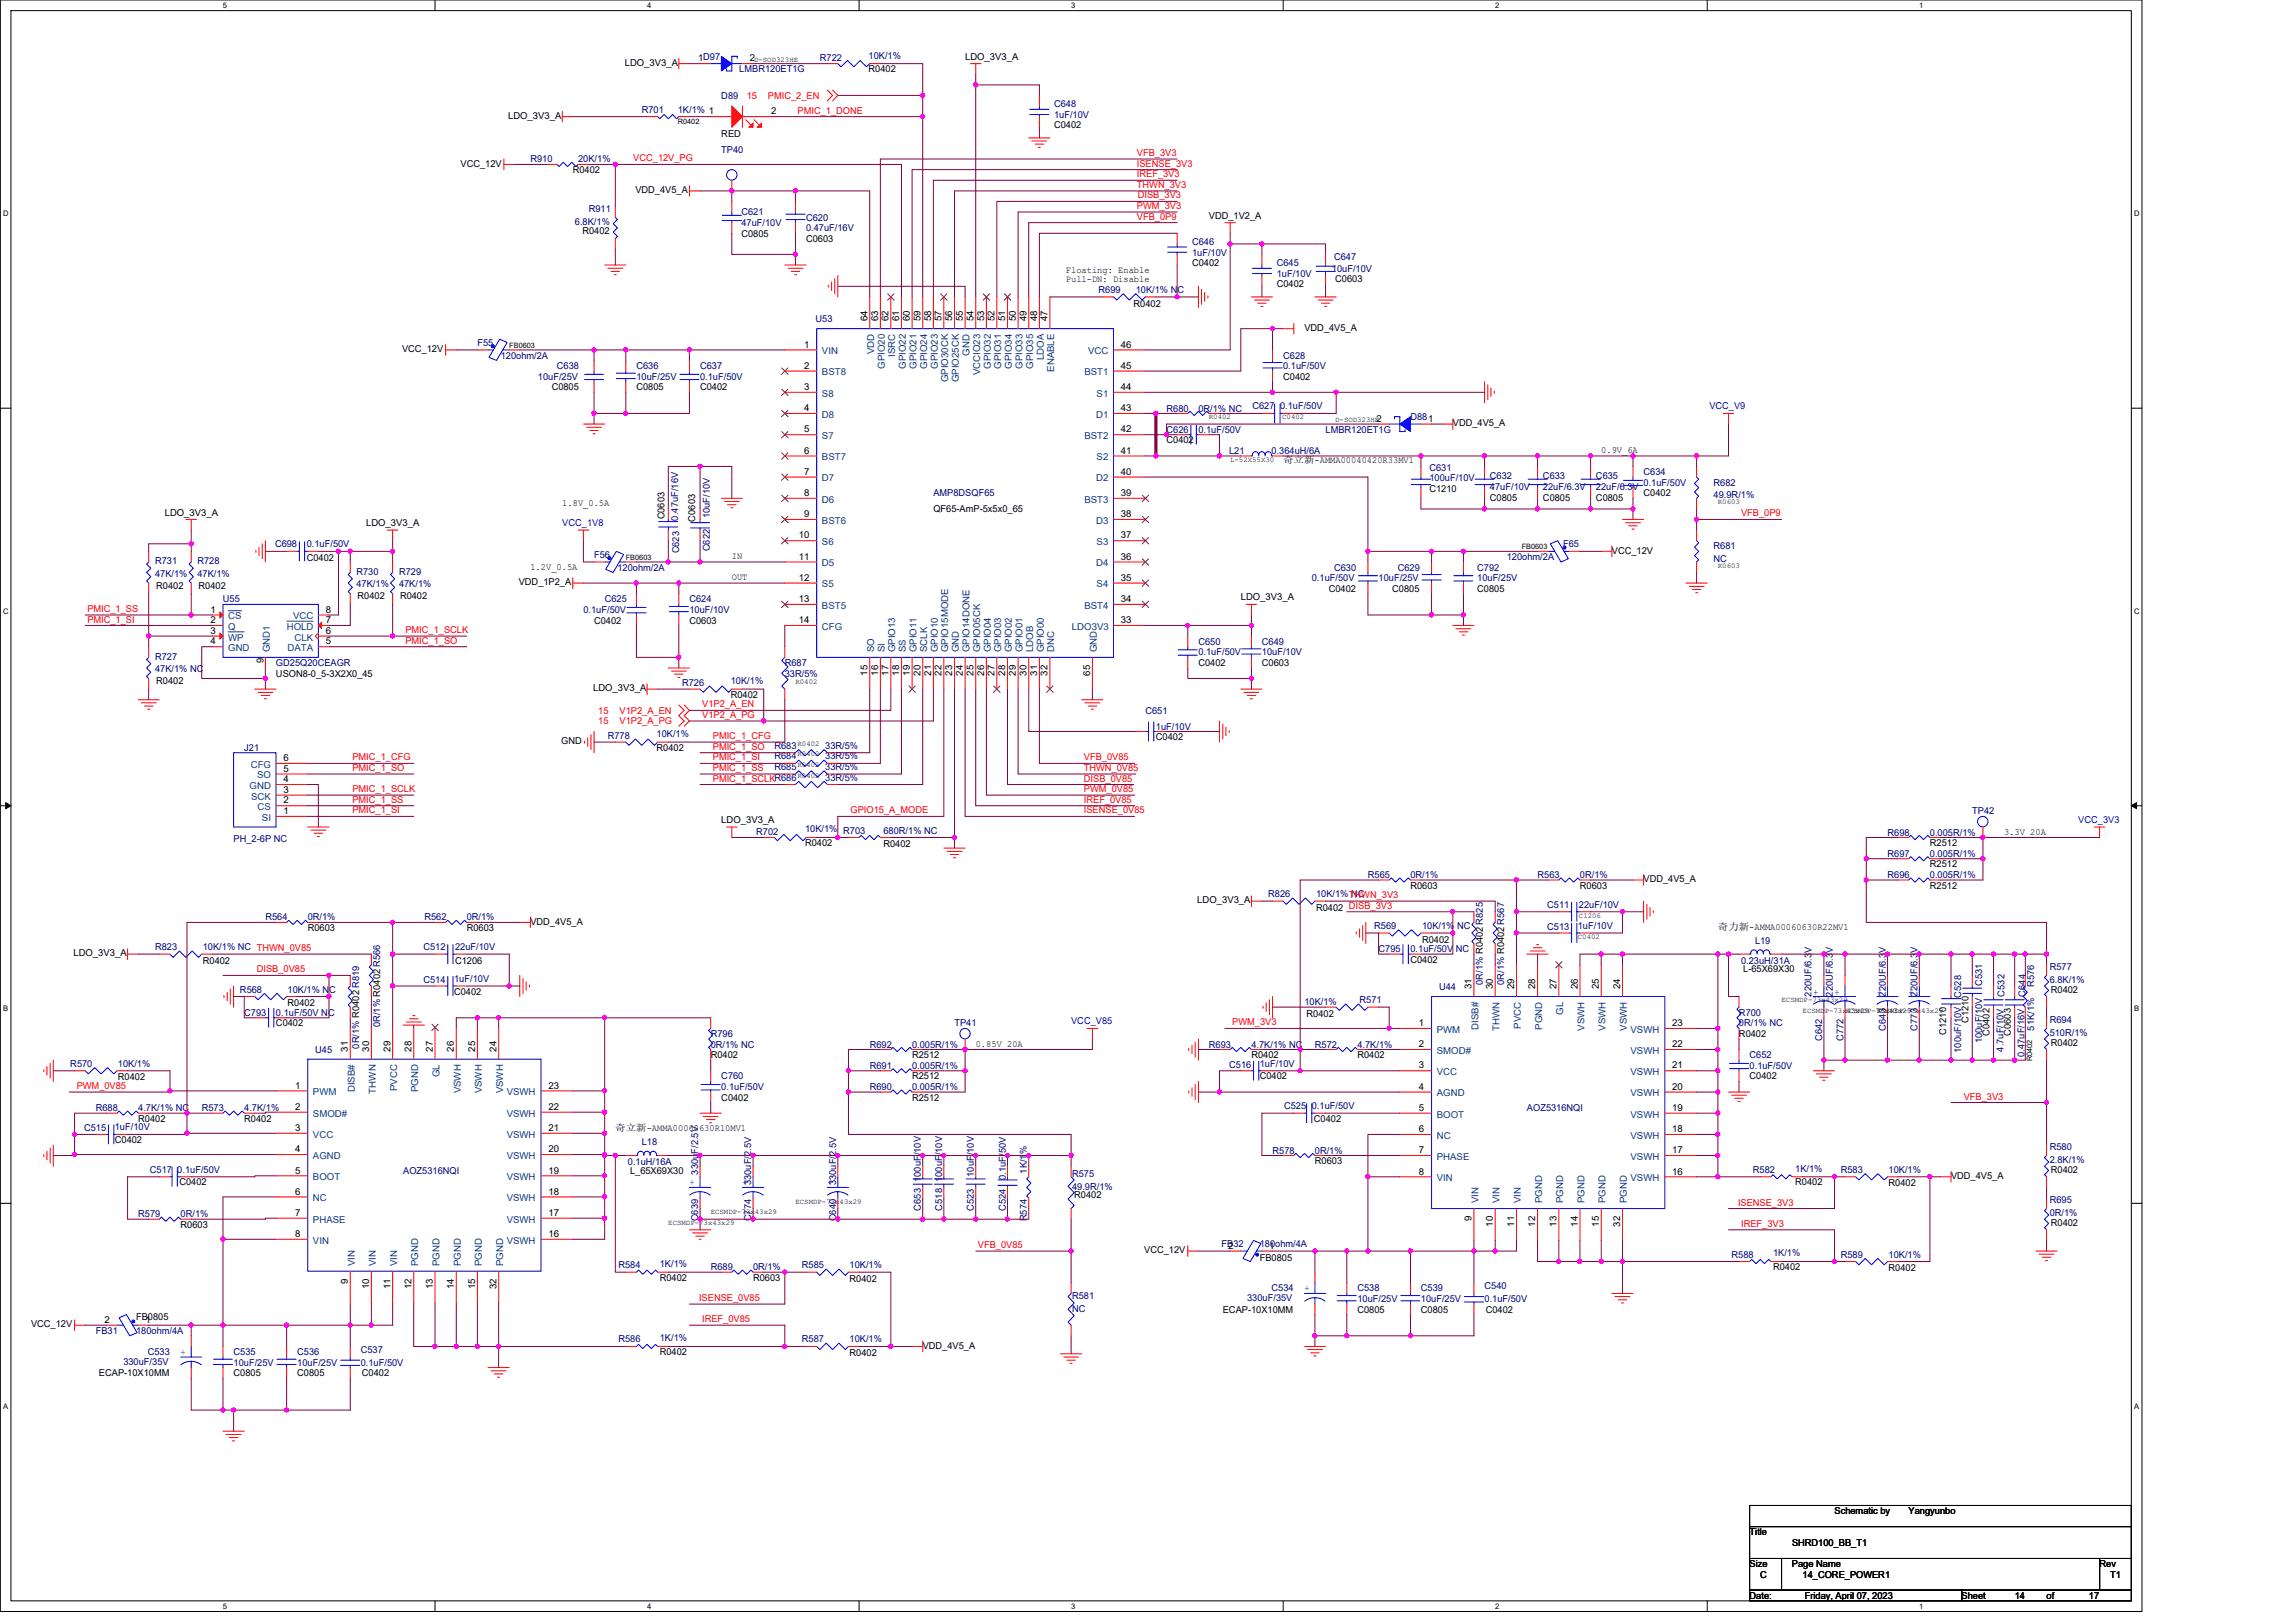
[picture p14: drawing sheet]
<svg xmlns="http://www.w3.org/2000/svg" width="297mm" height="210mm" viewBox="0 0 297 210" stroke-linecap="round" stroke-linejoin="round" font-family="sans-serif">
<defs><g id="words">
<g font-size="1.2">
<text x="80.8" y="8.5">LDO_3V3_A</text>
<text x="90.3" y="7.9">1D97</text>
<text x="97" y="7.9">2</text>
<text x="112.4" y="9.4">R0402</text>
<text x="124.9" y="7.7">LDO_3V3_A</text>
<text x="65.7" y="15.4">LDO_3V3_A</text>
<text x="93.3" y="17.7">RED</text>
<text x="99.8" y="14.8">2</text>
<text x="136.4" y="16.6">C0402</text>
<text x="59.6" y="21.6">VCC_12V</text>
<text x="74.1" y="22.4">R0402</text>
<text x="82.2" y="25">VDD_4V5_A</text>
<text x="156.4" y="28.3">VDD_1V2_A</text>
<text x="75.3" y="30.3">R0402</text>
<text x="95.9" y="30.6">C0805</text>
<text x="104.3" y="31.3">C0603</text>
<text x="137.9" y="35.3">Floating: Enable</text>
<text x="154.2" y="34.5">C0402</text>
<text x="112.2" y="41.6" transform="rotate(-90 112.2 41.6)">64</text>
<text x="113.6" y="41.6" transform="rotate(-90 113.6 41.6)">63</text>
<text x="115" y="41.6" transform="rotate(-90 115 41.6)">62</text>
<text x="116.3" y="41.6" transform="rotate(-90 116.3 41.6)">61</text>
<text x="117.7" y="41.6" transform="rotate(-90 117.7 41.6)">60</text>
<text x="119.1" y="41.6" transform="rotate(-90 119.1 41.6)">59</text>
<text x="120.5" y="41.6" transform="rotate(-90 120.5 41.6)">58</text>
<text x="121.8" y="41.6" transform="rotate(-90 121.8 41.6)">57</text>
<text x="123.2" y="41.6" transform="rotate(-90 123.2 41.6)">56</text>
<text x="124.6" y="41.6" transform="rotate(-90 124.6 41.6)">55</text>
<text x="125.9" y="41.6" transform="rotate(-90 125.9 41.6)">54</text>
<text x="127.3" y="41.6" transform="rotate(-90 127.3 41.6)">53</text>
<text x="128.7" y="41.6" transform="rotate(-90 128.7 41.6)">52</text>
<text x="130" y="41.6" transform="rotate(-90 130 41.6)">51</text>
<text x="131.4" y="41.6" transform="rotate(-90 131.4 41.6)">50</text>
<text x="132.8" y="41.6" transform="rotate(-90 132.8 41.6)">49</text>
<text x="134.2" y="41.6" transform="rotate(-90 134.2 41.6)">48</text>
<text x="135.5" y="41.6" transform="rotate(-90 135.5 41.6)">47</text>
<text x="137.9" y="36.5">Pull-DN: Disable</text>
<text x="146.7" y="39.7">R0402</text>
<text x="165.2" y="37.2">C0402</text>
<text x="172.7" y="36.5">C0603</text>
<text x="52" y="45.6">VCC_12V</text>
<text x="104" y="45">1</text>
<text x="104" y="47.7">2</text>
<text x="145" y="47.7">45</text>
<text x="145" y="45">46</text>
<text x="168.8" y="42.8">VDD_4V5_A</text>
<text x="71.4" y="50.5">C0805</text>
<text x="82.3" y="50.5">C0805</text>
<text x="90.6" y="50.5">C0402</text>
<text x="104" y="50.5">3</text>
<text x="104" y="53.2">4</text>
<text x="145" y="50.5">44</text>
<text x="145" y="53.2">43</text>
<text x="166" y="49.1">C0402</text>
<text x="104" y="55.9">5</text>
<text x="104" y="58.7">6</text>
<text x="145" y="55.9">42</text>
<text x="145" y="58.7">41</text>
<text x="150.9" y="57.4">C0402</text>
<text x="166" y="60">奇立新-AMMA00040420R33MV1</text>
<text x="178.1" y="54.6">2</text>
<text x="188" y="55.2">VDD_4V5_A</text>
<text x="207.2" y="58.6">0.9V_6A</text>
<text x="72.7" y="65.4">1.8V_0.5A</text>
<text x="104" y="61.4">7</text>
<text x="104" y="64.2">8</text>
<text x="145" y="64.2">39</text>
<text x="145" y="61.4">40</text>
<text x="184.9" y="63.7">C1210</text>
<text x="192.8" y="64.8">C0805</text>
<text x="199.6" y="64.8">C0805</text>
<text x="206.5" y="64.8">C0805</text>
<text x="212.6" y="64.2">C0402</text>
<text x="21.3" y="66.7">LDO_3V3_A</text>
<text x="47.4" y="68.1">LDO_3V3_A</text>
<text x="86" y="67.2" transform="rotate(-90 86 67.2)">C0603</text>
<text x="89.9" y="67.5" transform="rotate(-90 89.9 67.5)">C0603</text>
<text x="103.4" y="69.7">10</text>
<text x="104" y="66.9">9</text>
<text x="120.8" y="66.3">QF65-AmP-5x5x0_65</text>
<text x="145" y="69.7">37</text>
<text x="145" y="66.9">38</text>
<text x="208.5" y="71.6">VCC_12V</text>
<text x="20.2" y="76.2">R0402</text>
<text x="25.7" y="76.2">R0402</text>
<text x="39.7" y="72.6">C0402</text>
<text x="46.3" y="77.5">R0402</text>
<text x="51.7" y="77.5">R0402</text>
<text x="67.1" y="75.7">VDD_1P2_A</text>
<text x="68.6" y="73.7">1.2V_0.5A</text>
<text x="94.7" y="72.3">IN</text>
<text x="94.7" y="75">OUT</text>
<text x="103.4" y="72.4">11</text>
<text x="103.4" y="75.1">12</text>
<text x="103.4" y="77.9">13</text>
<text x="145" y="77.9">34</text>
<text x="145" y="75.1">35</text>
<text x="145" y="72.4">36</text>
<text x="160.5" y="77.7">LDO_3V3_A</text>
<text x="171.9" y="76.6">C0402</text>
<text x="180.1" y="76.6">C0805</text>
<text x="191.1" y="76.6">C0805</text>
<text x="27.2" y="79.3">1</text>
<text x="27.2" y="82">3</text>
<text x="27.2" y="80.6">2</text>
<text x="27.2" y="83.4">4</text>
<text x="42.1" y="83.4">5</text>
<text x="42.1" y="82">6</text>
<text x="42.1" y="80.6">7</text>
<text x="42.1" y="79.3">8</text>
<text x="76.9" y="80.7">C0402</text>
<text x="89.2" y="80.7">C0603</text>
<text x="103.4" y="80.6">14</text>
<text x="145" y="80.6">33</text>
<text x="20.2" y="88.5">R0402</text>
<text x="34.1" y="85.7" transform="rotate(-90 34.1 85.7)">9</text>
<text x="35.7" y="87.5">USON8-0_5-3X2X0_45</text>
<text x="76.7" y="89.5">LDO_3V3_A</text>
<text x="112.2" y="87.4" transform="rotate(-90 112.2 87.4)">15</text>
<text x="113.6" y="87.4" transform="rotate(-90 113.6 87.4)">16</text>
<text x="115" y="87.4" transform="rotate(-90 115 87.4)">17</text>
<text x="116.3" y="87.4" transform="rotate(-90 116.3 87.4)">18</text>
<text x="117.7" y="87.4" transform="rotate(-90 117.7 87.4)">19</text>
<text x="119.1" y="87.4" transform="rotate(-90 119.1 87.4)">20</text>
<text x="120.5" y="87.4" transform="rotate(-90 120.5 87.4)">21</text>
<text x="121.8" y="87.4" transform="rotate(-90 121.8 87.4)">22</text>
<text x="123.2" y="87.4" transform="rotate(-90 123.2 87.4)">23</text>
<text x="124.6" y="87.4" transform="rotate(-90 124.6 87.4)">24</text>
<text x="125.9" y="87.4" transform="rotate(-90 125.9 87.4)">25</text>
<text x="127.3" y="87.4" transform="rotate(-90 127.3 87.4)">26</text>
<text x="128.7" y="87.4" transform="rotate(-90 128.7 87.4)">27</text>
<text x="130" y="87.4" transform="rotate(-90 130 87.4)">28</text>
<text x="131.4" y="87.4" transform="rotate(-90 131.4 87.4)">29</text>
<text x="132.8" y="87.4" transform="rotate(-90 132.8 87.4)">30</text>
<text x="134.2" y="87.4" transform="rotate(-90 134.2 87.4)">31</text>
<text x="135.5" y="87.4" transform="rotate(-90 135.5 87.4)">32</text>
<text x="141" y="87.4" transform="rotate(-90 141 87.4)">65</text>
<text x="155" y="86.2">C0402</text>
<text x="163.3" y="86.2">C0603</text>
<text x="94.5" y="90.3">R0402</text>
<text x="149.5" y="95.8">C0402</text>
<text x="36.7" y="101.2">4</text>
<text x="36.7" y="98.5">6</text>
<text x="36.7" y="99.8">5</text>
<text x="72.6" y="96.3">GND</text>
<text x="84.9" y="97.1">R0402</text>
<text x="36.7" y="102.6">3</text>
<text x="36.7" y="105.3">1</text>
<text x="36.7" y="103.9">2</text>
<text x="93.3" y="106.5">LDO_3V3_A</text>
<text x="259.3" y="108">3.3V_20A</text>
<text x="104.2" y="109.5">R0402</text>
<text x="114.3" y="109.6">R0402</text>
<text x="249.7" y="109.5">R2512</text>
<text x="249.7" y="112.2">R2512</text>
<text x="68.6" y="119.6">VDD_4V5_A</text>
<text x="154.9" y="116.9">LDO_3V3_A</text>
<text x="170.3" y="117.9">R0402 DISB_3V3</text>
<text x="182.5" y="115">R0603</text>
<text x="204.4" y="115">R0603</text>
<text x="212.6" y="114.2">VDD_4V5_A</text>
<text x="249.7" y="115">R2512</text>
<text x="9.5" y="123.7">LDO_3V3_A</text>
<text x="26.2" y="124.7">R0402</text>
<text x="39.8" y="120.5">R0603</text>
<text x="58.9" y="124.7">C1206</text>
<text x="60.4" y="120.5">R0603</text>
<text x="182.5" y="124.6">C0402</text>
<text x="184" y="122">R0402</text>
<text x="222.2" y="120.3">奇力新-AMMA00060630R22MV1</text>
<text x="225.5" y="125.8">L-65X69X30</text>
<text x="37.2" y="130.2">R0402</text>
<text x="58.8" y="128.7">C0402</text>
<text x="169" y="131.6">R0402</text>
<text x="190.4" y="128" transform="rotate(-90 190.4 128)">31</text>
<text x="193.1" y="128" transform="rotate(-90 193.1 128)">30</text>
<text x="195.9" y="128" transform="rotate(-90 195.9 128)">29</text>
<text x="198.6" y="128" transform="rotate(-90 198.6 128)">28</text>
<text x="201.4" y="128" transform="rotate(-90 201.4 128)">27</text>
<text x="204.1" y="128" transform="rotate(-90 204.1 128)">26</text>
<text x="206.9" y="128" transform="rotate(-90 206.9 128)">25</text>
<text x="209.6" y="128" transform="rotate(-90 209.6 128)">24</text>
<text x="265.3" y="128.4">R0402</text>
<text x="35.7" y="132.8">C0402</text>
<text x="45" y="136.1" transform="rotate(-90 45 136.1)">31</text>
<text x="47.7" y="136.1" transform="rotate(-90 47.7 136.1)">30</text>
<text x="50.5" y="136.1" transform="rotate(-90 50.5 136.1)">29</text>
<text x="53.2" y="136.1" transform="rotate(-90 53.2 136.1)">28</text>
<text x="56" y="136.1" transform="rotate(-90 56 136.1)">27</text>
<text x="58.7" y="136.1" transform="rotate(-90 58.7 136.1)">26</text>
<text x="61.5" y="136.1" transform="rotate(-90 61.5 136.1)">25</text>
<text x="64.2" y="136.1" transform="rotate(-90 64.2 136.1)">24</text>
<text x="91.9" y="136.9">R0402</text>
<text x="118" y="136.9">R2512</text>
<text x="126.2" y="135.4">0.85V_20A</text>
<text x="161.9" y="136.9">R0402</text>
<text x="175.6" y="136.9">R0402</text>
<text x="183.6" y="132.8">1</text>
<text x="183.6" y="135.5">2</text>
<text x="216.3" y="135.5">22</text>
<text x="216.3" y="132.8">23</text>
<text x="225" y="134.2">R0402</text>
<text x="251.8" y="133.9" transform="rotate(-90 251.8 133.9)">C1210</text>
<text x="254.7" y="132.4" transform="rotate(-90 254.7 132.4)">C1210</text>
<text x="257.4" y="134" transform="rotate(-90 257.4 134)">C0402</text>
<text x="260.1" y="134" transform="rotate(-90 260.1 134)">C0603</text>
<text x="265.3" y="135.3">R0402</text>
<text x="15.3" y="139.8">R0402</text>
<text x="38.2" y="140.8">1</text>
<text x="38.2" y="143.6">2</text>
<text x="70.9" y="143.6">22</text>
<text x="70.9" y="140.8">23</text>
<text x="93.3" y="142.4">C0402</text>
<text x="118" y="142.4">R2512</text>
<text x="118" y="139.7">R2512</text>
<text x="163" y="139.7">C0402</text>
<text x="183.6" y="138.2">3</text>
<text x="183.6" y="141">4</text>
<text x="183.6" y="143.7">5</text>
<text x="216.3" y="143.7">19</text>
<text x="216.3" y="141">20</text>
<text x="216.3" y="138.2">21</text>
<text x="226.4" y="139.7">C0402</text>
<text x="14.9" y="147.9">C0402</text>
<text x="17.9" y="145.1">R0402</text>
<text x="31.6" y="145.1">R0402</text>
<text x="38.2" y="146.3">3</text>
<text x="38.2" y="149.1">4</text>
<text x="70.9" y="149.1">20</text>
<text x="70.9" y="146.3">21</text>
<text x="79.6" y="146.4">奇立新-AMMA00060630R10MV1</text>
<text x="170" y="145.1">C0402</text>
<text x="183.6" y="146.5">6</text>
<text x="183.6" y="149.2">7</text>
<text x="216.3" y="149.2">17</text>
<text x="216.3" y="146.5">18</text>
<text x="23.2" y="153.4">C0402</text>
<text x="38.2" y="151.8">5</text>
<text x="38.2" y="154.6">6</text>
<text x="70.9" y="154.6">18</text>
<text x="70.9" y="151.8">19</text>
<text x="81.5" y="151.9">L_65X69X30</text>
<text x="139" y="155">R0402</text>
<text x="170.1" y="150.6">R0603</text>
<text x="183.6" y="152">8</text>
<text x="216.3" y="152">16</text>
<text x="232.3" y="153.4">R0402</text>
<text x="244.3" y="153.5">R0402</text>
<text x="252.4" y="152.5">VDD_4V5_A</text>
<text x="265.3" y="151.7">R0402</text>
<text x="23.4" y="158.9">R0603</text>
<text x="38.2" y="157.3">7</text>
<text x="38.2" y="160">8</text>
<text x="70.9" y="160">16</text>
<text x="70.9" y="157.3">17</text>
<text x="158.9" y="161.6">2</text>
<text x="164.2" y="161.6">1</text>
<text x="190.4" y="158" transform="rotate(-90 190.4 158)">9</text>
<text x="193.1" y="158.7" transform="rotate(-90 193.1 158.7)">10</text>
<text x="195.9" y="158.7" transform="rotate(-90 195.9 158.7)">11</text>
<text x="198.6" y="158.7" transform="rotate(-90 198.6 158.7)">12</text>
<text x="201.4" y="158.7" transform="rotate(-90 201.4 158.7)">13</text>
<text x="204.1" y="158.7" transform="rotate(-90 204.1 158.7)">14</text>
<text x="206.9" y="158.7" transform="rotate(-90 206.9 158.7)">15</text>
<text x="209.6" y="158.7" transform="rotate(-90 209.6 158.7)">32</text>
<text x="265.3" y="158.6">R0402</text>
<text x="45" y="166.1" transform="rotate(-90 45 166.1)">9</text>
<text x="47.7" y="166.8" transform="rotate(-90 47.7 166.8)">10</text>
<text x="50.5" y="166.8" transform="rotate(-90 50.5 166.8)">11</text>
<text x="53.2" y="166.8" transform="rotate(-90 53.2 166.8)">12</text>
<text x="56" y="166.8" transform="rotate(-90 56 166.8)">13</text>
<text x="58.7" y="166.8" transform="rotate(-90 58.7 166.8)">14</text>
<text x="61.5" y="166.8" transform="rotate(-90 61.5 166.8)">15</text>
<text x="64.2" y="166.8" transform="rotate(-90 64.2 166.8)">32</text>
<text x="85.4" y="165.7">R0402</text>
<text x="97.4" y="165.7">R0603</text>
<text x="109.9" y="165.9">R0402</text>
<text x="148" y="162.2">VCC_12V</text>
<text x="163" y="163.1">FB0805</text>
<text x="229.4" y="164.3">R0402</text>
<text x="244.3" y="164.5">R0402</text>
<text x="4" y="171.7">VCC_12V</text>
<text x="13.5" y="171.2">2</text>
<text x="17.6" y="170.8">FB0805</text>
<text x="18.8" y="171.2">1</text>
<text x="158.2" y="169.8">ECAP-10X10MM</text>
<text x="175.6" y="169.8">C0805</text>
<text x="183.8" y="169.8">C0805</text>
<text x="192.2" y="169.8">C0402</text>
<text x="12.8" y="178.1">ECAP-10X10MM</text>
<text x="30.2" y="178.1">C0805</text>
<text x="38.5" y="178.1">C0805</text>
<text x="46.8" y="178.1">C0402</text>
<text x="85.4" y="175.3">R0402</text>
<text x="109.9" y="175.5">R0402</text>
<text x="119.4" y="174.5">VDD_4V5_A</text>
<text x="237.3" y="195.9">Schematic by</text>
<text x="246.9" y="195.9">Yangyunbo</text>
<text x="226.4" y="198.6">Title</text>
<text x="226.4" y="202.8">Size</text>
<text x="231.8" y="202.8">Page Name</text>
<text x="231.8" y="200">SHRD100_BB_T1</text>
<text x="271.6" y="202.8">Rev</text>
<text x="226.4" y="206.9">Date:</text>
<text x="227.7" y="204.1">C</text>
<text x="233.2" y="204.1">14_CORE_POWER1</text>
<text x="233.5" y="206.9">Friday, April 07, 2023</text>
<text x="253.8" y="206.9">Sheet</text>
<text x="260.6" y="206.9">14</text>
<text x="264.8" y="206.9">of</text>
<text x="270.3" y="206.9">17</text>
<text x="273" y="204.1">T1</text>
</g>
<g font-size="1.2" fill="#000080">
<text x="95.6" y="9.4">LMBR120ET1G</text>
<text x="106.1" y="7.9">R722</text>
<text x="112.4" y="7.6">10K/1%</text>
<text x="83" y="14.6">R701</text>
<text x="87.7" y="14.6">1K/1% 1</text>
<text x="93.3" y="12.8">D89</text>
<text x="136.4" y="13.9">C648</text>
<text x="136.4" y="15.3">1uF/10V</text>
<text x="68.6" y="21">R910</text>
<text x="74.8" y="21">20K/1%</text>
<text x="93.3" y="19.8">TP40</text>
<text x="74.4" y="29.1">6.8K/1%</text>
<text x="76.2" y="27.5">R911</text>
<text x="95.9" y="27.9">C621</text>
<text x="95.9" y="29.3">47uF/10V</text>
<text x="104.3" y="28.6">C620</text>
<text x="104.3" y="29.9">0.47uF/16V</text>
<text x="154.2" y="31.7">C646</text>
<text x="154.2" y="33.1">1uF/10V</text>
<text x="165.2" y="34.5">C645</text>
<text x="165.2" y="35.8">1uF/10V</text>
<text x="172.3" y="35.1">10uF/10V</text>
<text x="172.6" y="33.6">C647</text>
<text x="105.5" y="41.7">U53</text>
<text x="142.1" y="37.9">R699</text>
<text x="146.9" y="37.9">10K/1% NC</text>
<text x="61.8" y="44.7">F55</text>
<text x="64.8" y="46.4">120ohm/2A</text>
<text x="72" y="47.8">C638</text>
<text x="82.3" y="47.8">C636</text>
<text x="90.6" y="47.8">C637</text>
<text x="166" y="46.4">C628</text>
<text x="166" y="47.8">0.1uF/50V</text>
<text x="69.6" y="49.1">10uF/25V</text>
<text x="82.3" y="49.1">10uF/25V</text>
<text x="90.6" y="49.1">0.1uF/50V</text>
<text x="150.9" y="53.3">R680</text>
<text x="155" y="53.3">0R/1% NC</text>
<text x="162" y="53">C627 0.1uF/50V</text>
<text x="150.9" y="56">C626</text>
<text x="155" y="56">0.1uF/50V</text>
<text x="159" y="58.7">L21</text>
<text x="164.5" y="58.7">0.364uH/6A</text>
<text x="171.5" y="56">LMBR120ET1G</text>
<text x="182.5" y="54.3">D881</text>
<text x="120.8" y="64.2">AMP8DSQF65</text>
<text x="184.9" y="60.9">C631</text>
<text x="184.9" y="62.3">100uF/10V</text>
<text x="192.8" y="62">C632</text>
<text x="192.8" y="63.4">47uF/10V</text>
<text x="199.6" y="62">C633</text>
<text x="199.6" y="63.4">22uF/6.3V</text>
<text x="206.5" y="62">C635</text>
<text x="206.5" y="63.4">22uF/6.3V</text>
<text x="212.6" y="61.5">C634</text>
<text x="212.6" y="62.8">0.1uF/50V</text>
<text x="221.7" y="62.8">R682</text>
<text x="221.7" y="64.5">49.9R/1%</text>
<text x="35.6" y="70.8">C698</text>
<text x="39.7" y="70.8">0.1uF/50V</text>
<text x="87.7" y="67.4" transform="rotate(-90 87.7 67.4)">0.47uF/16V</text>
<text x="87.9" y="71.6" transform="rotate(-90 87.9 71.6)">C623</text>
<text x="91.8" y="71.3" transform="rotate(-90 91.8 71.3)">C622</text>
<text x="91.8" y="67.1" transform="rotate(-90 91.8 67.1)">10uF/10V</text>
<text x="202.2" y="70.8">F65</text>
<text x="221.7" y="71.1">R681</text>
<text x="20.1" y="73">R731</text>
<text x="20.1" y="74.6">47K/1%</text>
<text x="25.5" y="73">R728</text>
<text x="25.5" y="74.6">47K/1%</text>
<text x="28.8" y="77.9">U55</text>
<text x="46.1" y="74.4">R730</text>
<text x="46.1" y="76">47K/1%</text>
<text x="51.6" y="74.4">R729</text>
<text x="51.6" y="76">47K/1%</text>
<text x="76.9" y="72.2">F56</text>
<text x="78.2" y="77.9">C625</text>
<text x="79.9" y="73.8">120ohm/2A</text>
<text x="89.2" y="77.9">C624</text>
<text x="169.7" y="75.2">0.1uF/50V</text>
<text x="172.6" y="73.8">C630</text>
<text x="178.3" y="75.2">10uF/25V</text>
<text x="180.8" y="73.8">C629</text>
<text x="191.1" y="73.8">C792</text>
<text x="191.1" y="75.2">10uF/25V</text>
<text x="194.9" y="72.5">120ohm/2A</text>
<text x="221.7" y="72.7">NC</text>
<text x="75.5" y="79.3">0.1uF/50V</text>
<text x="89.2" y="79.3">10uF/10V</text>
<text x="155" y="83.4">C650</text>
<text x="163.3" y="83.4">C649</text>
<text x="20.1" y="85.3">R727</text>
<text x="20.1" y="87">47K/1% NC</text>
<text x="35.7" y="86.2">GD25Q20CEAGR</text>
<text x="88.2" y="88.8">R726</text>
<text x="94.5" y="88.5">10K/1%</text>
<text x="101.5" y="86.2">R687</text>
<text x="101.5" y="87.5">33R/5%</text>
<text x="155" y="84.8">0.1uF/50V</text>
<text x="163.3" y="84.8">10uF/10V</text>
<text x="78.6" y="95.6">R778</text>
<text x="84.9" y="95.4">10K/1%</text>
<text x="148.2" y="92.3">C651</text>
<text x="149.5" y="94.4">1uF/10V</text>
<text x="31.6" y="97.1">J21</text>
<text x="100.2" y="99.6">R685</text>
<text x="100.2" y="96.9">R683</text>
<text x="100.2" y="98.2">R684</text>
<text x="106.8" y="99.6">33R/5%</text>
<text x="106.8" y="101">33R/5%</text>
<text x="106.8" y="96.9">33R/5%</text>
<text x="106.8" y="98.2">33R/5%</text>
<text x="97.8" y="108">R702</text>
<text x="104.2" y="107.7">10K/1%</text>
<text x="109.1" y="107.8">R703</text>
<text x="114.3" y="107.8">680R/1% NC</text>
<text x="255.2" y="105.4">TP42</text>
<text x="30.2" y="108.9">PH_2-6P NC</text>
<text x="177" y="113.6">R565</text>
<text x="182.5" y="113.6">0R/1%</text>
<text x="198.9" y="113.6">R563</text>
<text x="204.4" y="113.6">0R/1%</text>
<text x="244.2" y="108.1">R698</text>
<text x="244.2" y="113.6">R696</text>
<text x="244.2" y="110.8">R697</text>
<text x="249.7" y="108.1">0.005R/1%</text>
<text x="249.7" y="113.6">0.005R/1%</text>
<text x="249.7" y="110.8">0.005R/1%</text>
<text x="34.3" y="119.1">R564</text>
<text x="39.8" y="119.1">0R/1%</text>
<text x="54.9" y="119.1">R562</text>
<text x="60.4" y="119.1">0R/1%</text>
<text x="164.1" y="116.1">R826</text>
<text x="170.3" y="116.1">10K/1% NC</text>
<text x="200.2" y="117.4">C511</text>
<text x="204.3" y="117.4">22uF/10V</text>
<text x="20.1" y="122.9">R823</text>
<text x="26.2" y="122.9">10K/1% NC THWN_0V85</text>
<text x="54.8" y="122.9">C512</text>
<text x="58.9" y="122.9">22uF/10V</text>
<text x="177.8" y="120.2">R569</text>
<text x="178.3" y="123.2">C795</text>
<text x="182.5" y="123.2">0.1uF/50V NC</text>
<text x="184" y="120.2">10K/1% NC</text>
<text x="200.2" y="120.3">C513</text>
<text x="204.1" y="120.2">1uF/10V</text>
<text x="225.3" y="124.7">0.23uH/31A</text>
<text x="227.1" y="122.1">L19</text>
<text x="265.2" y="125.5">R577</text>
<text x="31" y="128.4">R568</text>
<text x="31.6" y="131.4">C793</text>
<text x="35.7" y="131.4">0.1uF/50V NC</text>
<text x="37.2" y="128.4">10K/1% NC</text>
<text x="54.8" y="127.2">C514</text>
<text x="58.8" y="127">1uF/10V</text>
<text x="168.8" y="130">10K/1%</text>
<text x="175.9" y="129.8">R571</text>
<text x="186.2" y="128.1">U44</text>
<text x="191.8" y="127.4" transform="rotate(-90 191.8 127.4)">0R/1% R0402 R825</text>
<text x="194.6" y="127.4" transform="rotate(-90 194.6 127.4)">0R/1% R0402 R567</text>
<text x="225" y="131.4">R700</text>
<text x="234.4" y="128.9" transform="rotate(-90 234.4 128.9)">220UF/6.3V</text>
<text x="237.1" y="128.9" transform="rotate(-90 237.1 128.9)">220UF/6.3V</text>
<text x="244" y="128.9" transform="rotate(-90 244 128.9)">220UF/6.3V</text>
<text x="248.1" y="128.9" transform="rotate(-90 248.1 128.9)">220UF/6.3V</text>
<text x="253.7" y="129.1" transform="rotate(-90 253.7 129.1)">C528</text>
<text x="256.4" y="127.6" transform="rotate(-90 256.4 127.6)">C531</text>
<text x="259.3" y="128.9" transform="rotate(-90 259.3 128.9)">C532</text>
<text x="262.1" y="128.9" transform="rotate(-90 262.1 128.9)">C644</text>
<text x="263.2" y="127.7" transform="rotate(-90 263.2 127.7)">R576</text>
<text x="265.2" y="127.2">6.8K/1%</text>
<text x="40.8" y="136.2">U45</text>
<text x="46.5" y="135.7" transform="rotate(-90 46.5 135.7)">0R/1% R0402 R819</text>
<text x="49.2" y="132.9" transform="rotate(-90 49.2 132.9)">0R/1% R0402 R566</text>
<text x="91.9" y="134.2">R796</text>
<text x="91.9" y="135.6">0R/1% NC</text>
<text x="112.5" y="135.6">R692</text>
<text x="118" y="135.6">0.005R/1%</text>
<text x="123.5" y="132.8">TP41</text>
<text x="156.4" y="135.6">R693</text>
<text x="161.9" y="135.6">4.7K/1% NC</text>
<text x="170.1" y="135.6">R572</text>
<text x="175.6" y="135.6">4.7K/1%</text>
<text x="225" y="132.8">0R/1% NC</text>
<text x="226.4" y="136.9">C652</text>
<text x="235.7" y="134.7" transform="rotate(-90 235.7 134.7)">C642</text>
<text x="238.5" y="134.7" transform="rotate(-90 238.5 134.7)">C772</text>
<text x="244" y="133.3" transform="rotate(-90 244 133.3)">C643</text>
<text x="248.1" y="133.3" transform="rotate(-90 248.1 133.3)">C773</text>
<text x="253.7" y="136.2" transform="rotate(-90 253.7 136.2)">100uF/10V</text>
<text x="256.4" y="135" transform="rotate(-90 256.4 135)">100uF/10V</text>
<text x="259.2" y="136.1" transform="rotate(-90 259.2 136.1)">4.7uF/10V</text>
<text x="261.9" y="136.8" transform="rotate(-90 261.9 136.8)">0.47uF/16V</text>
<text x="263.2" y="133.3" transform="rotate(-90 263.2 133.3)">51K/1%</text>
<text x="265.2" y="132.4">R694</text>
<text x="265.2" y="134">510R/1%</text>
<text x="9.1" y="138">R570</text>
<text x="12.4" y="143.8">R688</text>
<text x="15.3" y="138">10K/1%</text>
<text x="17.9" y="143.8">4.7K/1% NC</text>
<text x="26.1" y="143.8">R573</text>
<text x="31.6" y="143.8">4.7K/1%</text>
<text x="93.3" y="139.7">C760</text>
<text x="93.3" y="141">0.1uF/50V</text>
<text x="112.5" y="141">R690</text>
<text x="112.5" y="138.3">R691</text>
<text x="118" y="141">0.005R/1%</text>
<text x="118" y="138.3">0.005R/1%</text>
<text x="159" y="138.2">C516</text>
<text x="163" y="138">1uF/10V</text>
<text x="166.1" y="143.5">C525 0.1uF/50V</text>
<text x="197.5" y="143.8">AOZ5316NQI</text>
<text x="226.4" y="138.3">0.1uF/50V</text>
<text x="10.9" y="146.4">C515</text>
<text x="14.9" y="146.2">1uF/10V</text>
<text x="83" y="148.2">L18</text>
<text x="164.6" y="149.3">R578</text>
<text x="170.1" y="149.3">0R/1%</text>
<text x="265.2" y="148.8">R580</text>
<text x="19.4" y="151.7">C517 0.1uF/50V</text>
<text x="52.2" y="151.9">AOZ5316NQI</text>
<text x="81.2" y="150.8">0.1uH/16A</text>
<text x="90.3" y="152" transform="rotate(-90 90.3 152)">330uF/2.5V</text>
<text x="97.2" y="153.4" transform="rotate(-90 97.2 153.4)">330uF/2.5V</text>
<text x="108.2" y="153.4" transform="rotate(-90 108.2 153.4)">330uF/2.5V</text>
<text x="126" y="152.3" transform="rotate(-90 126 152.3)">10uF/10V</text>
<text x="130.1" y="152.7" transform="rotate(-90 130.1 152.7)">0.1uF/50V</text>
<text x="132.9" y="151.9" transform="rotate(-90 132.9 151.9)">1K/1%</text>
<text x="138.7" y="152.3">R575</text>
<text x="138.7" y="153.9">49.9R/1%</text>
<text x="226.8" y="151.7">R582</text>
<text x="232.3" y="151.6">1K/1%</text>
<text x="238.1" y="151.7">R583</text>
<text x="244.3" y="151.7">10K/1%</text>
<text x="265.2" y="150.5">2.8K/1%</text>
<text x="265.2" y="155.7">R695</text>
<text x="17.9" y="157.5">R579</text>
<text x="23.4" y="157.5">0R/1%</text>
<text x="90.3" y="158" transform="rotate(-90 90.3 158)">C639</text>
<text x="97.2" y="158" transform="rotate(-90 97.2 158)">C774</text>
<text x="108.2" y="158" transform="rotate(-90 108.2 158)">C640</text>
<text x="119.1" y="156.6" transform="rotate(-90 119.1 156.6)">C653 100uF/10V</text>
<text x="121.9" y="156.6" transform="rotate(-90 121.9 156.6)">C518 100uF/10V</text>
<text x="126" y="156.6" transform="rotate(-90 126 156.6)">C523</text>
<text x="130.1" y="156.6" transform="rotate(-90 130.1 156.6)">C524</text>
<text x="132.9" y="158" transform="rotate(-90 132.9 158)">R574</text>
<text x="158" y="161.3">FB32</text>
<text x="163" y="161.3">180ohm/4A</text>
<text x="265.2" y="157.4">0R/1%</text>
<text x="80" y="164.1">R584</text>
<text x="85.4" y="163.9">1K/1%</text>
<text x="91.9" y="164.3">R689</text>
<text x="97.4" y="164.3">0R/1%</text>
<text x="103.7" y="164.1">R585</text>
<text x="109.9" y="164.1">10K/1%</text>
<text x="164.5" y="167.1">C534</text>
<text x="175.6" y="167.1">C538</text>
<text x="183.8" y="167.1">C539</text>
<text x="192.1" y="166.8">C540</text>
<text x="224" y="162.7">R588</text>
<text x="229.4" y="162.6">1K/1%</text>
<text x="238.1" y="162.7">R589</text>
<text x="244.3" y="162.7">10K/1%</text>
<text x="12.4" y="172.6">FB31</text>
<text x="17.6" y="172.6">180ohm/4A</text>
<text x="80" y="173.7">R586</text>
<text x="85.4" y="173.5">1K/1%</text>
<text x="103.7" y="173.7">R587</text>
<text x="109.9" y="173.7">10K/1%</text>
<text x="138.7" y="168">R581</text>
<text x="138.7" y="169.7">NC</text>
<text x="161.4" y="168.3">330uF/35V</text>
<text x="175.6" y="168.5">10uF/25V</text>
<text x="183.8" y="168.5">10uF/25V</text>
<text x="192.1" y="168.5">0.1uF/50V</text>
<text x="16" y="176.6">330uF/35V</text>
<text x="19.1" y="175.3">C533</text>
<text x="30.2" y="175.3">C535</text>
<text x="30.2" y="176.7">10uF/25V</text>
<text x="38.5" y="175.3">C536</text>
<text x="38.5" y="176.7">10uF/25V</text>
<text x="46.7" y="175">C537</text>
<text x="46.7" y="176.7">0.1uF/50V</text>
</g>
<g font-size="1.2" fill="#f00">
<text x="96.6" y="12.8">15</text>
<text x="99.4" y="12.8">PMIC_2_EN</text>
<text x="103.2" y="14.7">PMIC_1_DONE</text>
<text x="81.9" y="20.9">VCC_12V_PG</text>
<text x="147.1" y="22.9">IREF_3V3</text>
<text x="147.1" y="21.6">ISENSE_3V3</text>
<text x="147.1" y="20.2">VFB_3V3</text>
<text x="147.1" y="28.4">VFB_0P9</text>
<text x="147.1" y="27.1">PWM_3V3</text>
<text x="147.1" y="24.3">THWN_3V3</text>
<text x="147.2" y="25.7">DISB_3V3</text>
<text x="225.3" y="66.8">VFB_0P9</text>
<text x="11.3" y="80.5">PMIC_1_SI</text>
<text x="11.3" y="79.2">PMIC_1_SS</text>
<text x="52.4" y="83.3">PMIC_1_SO</text>
<text x="52.4" y="81.9">PMIC_1_SCLK</text>
<text x="77.4" y="92.3">15</text>
<text x="77.4" y="93.7">15</text>
<text x="80.2" y="92.3">V1P2_A_EN</text>
<text x="80.2" y="93.7">V1P2_A_PG</text>
<text x="90.8" y="91.5">V1P2_A_EN</text>
<text x="90.8" y="92.9">V1P2_A_PG</text>
<text x="92.2" y="95.6">PMIC_1_CFG</text>
<text x="45.6" y="98.4">PMIC_1_CFG</text>
<text x="45.6" y="99.8">PMIC_1_SO</text>
<text x="92.2" y="97">PMIC_1_SO</text>
<text x="92.2" y="98.4">PMIC_1_SI</text>
<text x="92.2" y="99.8">PMIC_1_SS</text>
<text x="92.2" y="101.1">PMIC_1_SCLKR686</text>
<text x="140.2" y="101.1">DISB_0V85</text>
<text x="140.2" y="99.8">THWN_0V85</text>
<text x="140.2" y="98.4">VFB_0V85</text>
<text x="45.6" y="105.2">PMIC_1_SI</text>
<text x="45.6" y="103.9">PMIC_1_SS</text>
<text x="45.6" y="102.5">PMIC_1_SCLK</text>
<text x="110" y="105.2">GPIO15_A_MODE</text>
<text x="140.2" y="105.2">ISENSE_0V85</text>
<text x="140.2" y="103.9">IREF_0V85</text>
<text x="140.2" y="102.5">PWM_0V85</text>
<text x="174.5" y="116.2">THWN_3V3</text>
<text x="33.2" y="125.8">DISB_0V85</text>
<text x="159.4" y="132.7">PWM_3V3</text>
<text x="9.9" y="140.9">PWM_0V85</text>
<text x="254.1" y="142.3">VFB_3V3</text>
<text x="224.9" y="156">ISENSE_3V3</text>
<text x="126.5" y="161.5">VFB_0V85</text>
<text x="225.3" y="158.7">IREF_3V3</text>
<text x="90.4" y="168.3">ISENSE_0V85</text>
<text x="90.8" y="171.1">IREF_0V85</text>
</g>
<g font-size="1.2" fill="#004080">
<text x="106.3" y="45.8">VIN</text>
<text x="113.1" y="45.8" transform="rotate(-90 113.1 45.8)">VDD</text>
<text x="114.5" y="47.7" transform="rotate(-90 114.5 47.7)">GPIO20</text>
<text x="115.8" y="46.2" transform="rotate(-90 115.8 46.2)">ISRC</text>
<text x="117.2" y="47.7" transform="rotate(-90 117.2 47.7)">GPIO22</text>
<text x="118.6" y="47.7" transform="rotate(-90 118.6 47.7)">GPIO21</text>
<text x="119.9" y="47.7" transform="rotate(-90 119.9 47.7)">GPIO24</text>
<text x="121.3" y="47.7" transform="rotate(-90 121.3 47.7)">GPIO23</text>
<text x="125.4" y="46" transform="rotate(-90 125.4 46)">GND</text>
<text x="128.2" y="47.7" transform="rotate(-90 128.2 47.7)">GPIO32</text>
<text x="129.5" y="47.7" transform="rotate(-90 129.5 47.7)">GPIO31</text>
<text x="130.9" y="47.7" transform="rotate(-90 130.9 47.7)">GPIO34</text>
<text x="132.3" y="47.7" transform="rotate(-90 132.3 47.7)">GPIO33</text>
<text x="133.7" y="47.7" transform="rotate(-90 133.7 47.7)">GPIO35</text>
<text x="135" y="46.6" transform="rotate(-90 135 46.6)">LDOA</text>
<text x="140.8" y="45.8">VCC</text>
<text x="106.3" y="48.6">BST8</text>
<text x="106.3" y="51.3">S8</text>
<text x="122.7" y="49.4" transform="rotate(-90 122.7 49.4)">GPIO30CK</text>
<text x="124.1" y="49.4" transform="rotate(-90 124.1 49.4)">GPIO25CK</text>
<text x="126.8" y="48.6" transform="rotate(-90 126.8 48.6)">VCCIO23</text>
<text x="136.4" y="48.1" transform="rotate(-90 136.4 48.1)">ENABLE</text>
<text x="140.3" y="48.6">BST1</text>
<text x="141.9" y="51.3">S1</text>
<text x="106.3" y="54.1">D8</text>
<text x="106.3" y="56.8">S7</text>
<text x="106.3" y="59.6">BST7</text>
<text x="140.3" y="56.8">BST2</text>
<text x="141.8" y="54.1">D1</text>
<text x="141.9" y="59.6">S2</text>
<text x="106.3" y="62.3">D7</text>
<text x="106.3" y="65">D6</text>
<text x="140.3" y="65">BST3</text>
<text x="141.8" y="62.3">D2</text>
<text x="106.3" y="67.8">BST6</text>
<text x="106.3" y="70.5">S6</text>
<text x="141.8" y="67.8">D3</text>
<text x="141.9" y="70.5">S3</text>
<text x="106.3" y="73.3">D5</text>
<text x="106.3" y="76">S5</text>
<text x="141.8" y="73.3">D4</text>
<text x="141.9" y="76">S4</text>
<text x="29.5" y="80.1">CS</text>
<text x="29.5" y="81.5">Q</text>
<text x="29.5" y="82.9">WP</text>
<text x="37.1" y="81.5">HOLD</text>
<text x="37.9" y="80.1">VCC</text>
<text x="38.1" y="82.9">CLK</text>
<text x="106.3" y="78.8">BST5</text>
<text x="106.3" y="81.5">CFG</text>
<text x="138.7" y="81.5">LDO3V3</text>
<text x="140.3" y="78.8">BST4</text>
<text x="29.5" y="84.2">GND</text>
<text x="34.9" y="84.4" transform="rotate(-90 34.9 84.4)">GND1</text>
<text x="37.2" y="84.2">DATA</text>
<text x="113.1" y="84.4" transform="rotate(-90 113.1 84.4)">SO</text>
<text x="114.5" y="84.4" transform="rotate(-90 114.5 84.4)">SI</text>
<text x="115.8" y="84.4" transform="rotate(-90 115.8 84.4)">GPIO13</text>
<text x="117.2" y="84.4" transform="rotate(-90 117.2 84.4)">SS</text>
<text x="118.6" y="84.4" transform="rotate(-90 118.6 84.4)">GPIO11</text>
<text x="119.9" y="84.4" transform="rotate(-90 119.9 84.4)">SCLK</text>
<text x="121.3" y="84.4" transform="rotate(-90 121.3 84.4)">GPIO10</text>
<text x="122.7" y="84.4" transform="rotate(-90 122.7 84.4)">GPIO15MODE</text>
<text x="124.1" y="84.4" transform="rotate(-90 124.1 84.4)">GND</text>
<text x="125.4" y="84.4" transform="rotate(-90 125.4 84.4)">GPIO14DONE</text>
<text x="126.8" y="84.4" transform="rotate(-90 126.8 84.4)">GPIO05CK</text>
<text x="128.2" y="84.4" transform="rotate(-90 128.2 84.4)">GPIO04</text>
<text x="129.5" y="84.4" transform="rotate(-90 129.5 84.4)">GPIO03</text>
<text x="130.9" y="84.4" transform="rotate(-90 130.9 84.4)">GPIO02</text>
<text x="132.3" y="84.4" transform="rotate(-90 132.3 84.4)">GPIO01</text>
<text x="133.7" y="84.4" transform="rotate(-90 133.7 84.4)">LDOB</text>
<text x="135" y="84.4" transform="rotate(-90 135 84.4)">GPIO00</text>
<text x="136.4" y="84.4" transform="rotate(-90 136.4 84.4)">DNC</text>
<text x="141.9" y="84.4" transform="rotate(-90 141.9 84.4)">GND</text>
<text x="32.4" y="99.3">CFG</text>
<text x="33.2" y="100.7">SO</text>
<text x="32.3" y="102.1">GND</text>
<text x="32.5" y="103.4">SCK</text>
<text x="33.3" y="104.8">CS</text>
<text x="33.9" y="106.2">SI</text>
<text x="202.2" y="131.3" transform="rotate(-90 202.2 131.3)">GL</text>
<text x="185.9" y="133.6">PWM</text>
<text x="185.9" y="136.4">SMOD#</text>
<text x="191.3" y="133.2" transform="rotate(-90 191.3 133.2)">DISB#</text>
<text x="194" y="133.4" transform="rotate(-90 194 133.4)">THWN</text>
<text x="196.8" y="133.1" transform="rotate(-90 196.8 133.1)">PVCC</text>
<text x="199.5" y="133.2" transform="rotate(-90 199.5 133.2)">PGND</text>
<text x="205" y="133.3" transform="rotate(-90 205 133.3)">VSWH</text>
<text x="207.7" y="133.3" transform="rotate(-90 207.7 133.3)">VSWH</text>
<text x="210.5" y="133.3" transform="rotate(-90 210.5 133.3)">VSWH</text>
<text x="210.9" y="136.4">VSWH</text>
<text x="210.9" y="133.6">VSWH</text>
<text x="40.5" y="141.7">PWM</text>
<text x="45.9" y="141.3" transform="rotate(-90 45.9 141.3)">DISB#</text>
<text x="48.6" y="141.5" transform="rotate(-90 48.6 141.5)">THWN</text>
<text x="51.4" y="141.2" transform="rotate(-90 51.4 141.2)">PVCC</text>
<text x="54.1" y="141.3" transform="rotate(-90 54.1 141.3)">PGND</text>
<text x="56.9" y="139.4" transform="rotate(-90 56.9 139.4)">GL</text>
<text x="59.6" y="141.5" transform="rotate(-90 59.6 141.5)">VSWH</text>
<text x="62.3" y="141.5" transform="rotate(-90 62.3 141.5)">VSWH</text>
<text x="65.1" y="141.5" transform="rotate(-90 65.1 141.5)">VSWH</text>
<text x="65.5" y="141.7">VSWH</text>
<text x="185.9" y="139.1">VCC</text>
<text x="185.9" y="141.9">AGND</text>
<text x="210.9" y="141.9">VSWH</text>
<text x="210.9" y="139.1">VSWH</text>
<text x="40.5" y="144.5">SMOD#</text>
<text x="40.5" y="147.2">VCC</text>
<text x="40.5" y="149.9">AGND</text>
<text x="65.5" y="149.9">VSWH</text>
<text x="65.5" y="147.2">VSWH</text>
<text x="65.5" y="144.5">VSWH</text>
<text x="185.9" y="144.6">BOOT</text>
<text x="185.9" y="147.3">NC</text>
<text x="210.9" y="147.3">VSWH</text>
<text x="210.9" y="144.6">VSWH</text>
<text x="40.5" y="152.7">BOOT</text>
<text x="40.5" y="155.4">NC</text>
<text x="65.5" y="155.4">VSWH</text>
<text x="65.5" y="152.7">VSWH</text>
<text x="185.9" y="150.1">PHASE</text>
<text x="185.9" y="152.8">VIN</text>
<text x="191.3" y="155.7" transform="rotate(-90 191.3 155.7)">VIN</text>
<text x="194" y="155.7" transform="rotate(-90 194 155.7)">VIN</text>
<text x="196.8" y="155.7" transform="rotate(-90 196.8 155.7)">VIN</text>
<text x="199.5" y="155.7" transform="rotate(-90 199.5 155.7)">PGND</text>
<text x="202.2" y="155.7" transform="rotate(-90 202.2 155.7)">PGND</text>
<text x="205" y="155.7" transform="rotate(-90 205 155.7)">PGND</text>
<text x="207.7" y="155.7" transform="rotate(-90 207.7 155.7)">PGND</text>
<text x="210.5" y="155.7" transform="rotate(-90 210.5 155.7)">PGND</text>
<text x="210.9" y="152.8">VSWH</text>
<text x="210.9" y="150.1">VSWH</text>
<text x="40.5" y="158.2">PHASE</text>
<text x="40.5" y="160.9">VIN</text>
<text x="65.5" y="160.9">VSWH</text>
<text x="65.5" y="158.2">VSWH</text>
<text x="45.9" y="163.8" transform="rotate(-90 45.9 163.8)">VIN</text>
<text x="48.6" y="163.8" transform="rotate(-90 48.6 163.8)">VIN</text>
<text x="51.4" y="163.8" transform="rotate(-90 51.4 163.8)">VIN</text>
<text x="54.1" y="163.8" transform="rotate(-90 54.1 163.8)">PGND</text>
<text x="56.9" y="163.8" transform="rotate(-90 56.9 163.8)">PGND</text>
<text x="59.6" y="163.8" transform="rotate(-90 59.6 163.8)">PGND</text>
<text x="62.3" y="163.8" transform="rotate(-90 62.3 163.8)">PGND</text>
<text x="65.1" y="163.8" transform="rotate(-90 65.1 163.8)">PGND</text>
</g>
<g font-size="1.2" fill="#00f">
<text x="221.1" y="53">VCC_V9</text>
<text x="72.7" y="68.1">VCC_1V8</text>
<text x="268.9" y="106.5">VCC_3V3</text>
<text x="234.6" y="128.7">+</text>
<text x="237.3" y="128.7">+</text>
<text x="242.8" y="128.7">+</text>
<text x="246.9" y="128.7">+</text>
<text x="138.6" y="132.5">VCC_V85</text>
<text x="89.2" y="153.4">+</text>
<text x="96.1" y="153.4">+</text>
<text x="107" y="153.4">+</text>
<text x="168.8" y="167.1">+</text>
<text x="23.4" y="175.3">+</text>
</g>
<g font-size="1">
<text x="28.8" y="1">5</text>
<text x="83.7" y="1">4</text>
<text x="138.6" y="1">3</text>
<text x="193.4" y="1">2</text>
<text x="248.3" y="1">1</text>
<text x="97.6" y="8">D-SOD323HE</text>
<text x="87.7" y="16.1">R0402</text>
<text x=".4" y="28">D</text>
<text x="276.1" y="28">D</text>
<text x="65.9" y="45">FB0603</text>
<text x="156.4" y="54.2">R0402</text>
<text x="159.1" y="59.7">L-52X55X30</text>
<text x="165.9" y="54.2">C0402</text>
<text x="172.7" y="54.7">D-SOD323HE</text>
<text x="222.2" y="65.2">R0603</text>
<text x="196.9" y="71.1">FB0603</text>
<text x="81" y="72.5">FB0603</text>
<text x="222.2" y="73.4">R0603</text>
<text x=".4" y="79.4">C</text>
<text x="276.1" y="79.4">C</text>
<text x="102.9" y="88.5">R0402</text>
<text x="103.2" y="99.2">R0402</text>
<text x="103.2" y="100.6">R0402</text>
<text x="103.2" y="96.5">R0402</text>
<text x="103.2" y="97.9">R0402</text>
<text x="204.3" y="118.8">C1206</text>
<text x="204.1" y="121.5">C0402</text>
<text x=".4" y="130.9">B</text>
<text x="230.5" y="129.7">ECSMDP-73x43x29</text>
<text x="233.2" y="131">ECSMDP-73x43x29</text>
<text x="238.7" y="131">ECSMDP-73x43x29</text>
<text x="242.8" y="131">ECSMDP-73x43x29</text>
<text x="276.1" y="130.9">B</text>
<text x="262.9" y="137.3" transform="rotate(-90 262.9 137.3)">R0402</text>
<text x="102.9" y="155.7">ECSMDP-73x43x29</text>
<text x="86.5" y="158.5">ECSMDP-73x43x29</text>
<text x="91.9" y="157.1">ECSMDP-73x43x29</text>
<text x=".4" y="182.3">A</text>
<text x="276.1" y="182.3">A</text>
<text x="28.8" y="208.2">5</text>
<text x="83.7" y="208.2">4</text>
<text x="138.6" y="208.2">3</text>
<text x="193.4" y="208.2">2</text>
<text x="248.3" y="208.2">1</text>
</g>
</g></defs>
<path d="M0 0h277.1v208.5h-277.1zM1.4 1.4h274.3v205.7h-274.3z" fill="none" stroke="#000" stroke-width=".13"/>
<g fill="#fff">
<path d="M28.8 .1h.6v1.1h-.6z"/>
<path d="M28.8 207.3h.6v1.1h-.6z"/>
</g>
<path d="M56.3 0v1.4M56.3 207.1v1.4" fill="none" stroke="#000" stroke-width=".13"/>
<g fill="#fff">
<path d="M83.7 .1h.6v1.1h-.6z"/>
<path d="M83.7 207.3h.6v1.1h-.6z"/>
</g>
<path d="M111.1 0v1.4M111.1 207.1v1.4" fill="none" stroke="#000" stroke-width=".13"/>
<g fill="#fff">
<path d="M138.6 .1h.5v1.1h-.5z"/>
<path d="M138.6 207.3h.5v1.1h-.5z"/>
</g>
<path d="M166 0v1.4M166 207.1v1.4" fill="none" stroke="#000" stroke-width=".13"/>
<g fill="#fff">
<path d="M193.4 .1h.6v1.1h-.6z"/>
<path d="M193.4 207.3h.6v1.1h-.6z"/>
</g>
<path d="M220.9 0v1.4M220.9 207.1v1.4" fill="none" stroke="#000" stroke-width=".13"/>
<g fill="#fff">
<path d="M248.3 .1h.6v1.1h-.6z"/>
<path d="M248.3 207.3h.6v1.1h-.6z"/>
<path d="M.4 27.1h.7v1.1h-.7z"/>
<path d="M276.1 27.1h.7v1.1h-.7z"/>
<path d="M.4 78.5h.7v1.1h-.7z"/>
<path d="M276.1 78.5h.7v1.1h-.7z"/>
</g>
<path d="M0 52.8h1.4M275.7 52.8h1.4" fill="none" stroke="#000" stroke-width=".13"/>
<g fill="#fff">
<path d="M.4 130h.7v1.1h-.7z"/>
<path d="M276.1 130h.7v1.1h-.7z"/>
</g>
<path d="M0 104.2h1.4M275.7 104.2h1.4" fill="none" stroke="#000" stroke-width=".13"/>
<path d="M.7 103.8l.7 .4-.7 .4zM275.7 104.2l.7-.4v.8z" fill="#000" stroke="#000" stroke-width=".13"/>
<g fill="#fff">
<path d="M.4 181.4h.7v1.1h-.7z"/>
<path d="M276.1 181.4h.7v1.1h-.7z"/>
</g>
<path d="M0 155.7h1.4M275.7 155.7h1.4M226.4 194.8h49.3v2.7h-49.3zM226.4 197.5h49.3v4.1h-49.3zM226.4 201.6h4.1v4.1h-4.1zM226.4 205.7h27.4v1.4h-27.4zM230.5 201.6h41.1v4.1h-41.1zM253.8 205.7h21.9v1.4h-21.9zM271.6 201.6h4.1v4.1h-4.1z" fill="none" stroke="#000" stroke-width=".13"/>
<g fill="none" stroke="#f00" stroke-width=".13">
<path d="M72.7 15.1h1.4M72.7 14.4v1.4M83.7 15.1h1.4M87.8 8.2h1.4M87.8 7.6v1.3M87.8 15.1h1.4M90.6 8.2h1.3M91.9 15.1h2.8M96.1 13.7v2.8M96.1 15.1h4.1M96.1 8.2h1.3M96.5 15.5l.7 .7"/>
<path d="M97.6 15.5l.7 .7M107 8.2h1.4M107 11.7l.7 .6-.7 .7M107.7 11.7l.7 .6-.7 .7M112.5 8.2h1.4M125.5 8.2h1.4M126.2 8.2v1.4M133.1 17.8h2.7M133.5 18.2h1.9M133.9 18.6h1.1M134.3 19.1h.3M134.5 15.1v1.4"/>
<path d="M134.5 12.3v1.4M65.2 21.3h1.4M65.2 20.6v1.3M70.7 21.3h1.3M74.8 21.3h1.4M78.2 34.3h2.8M78.6 34.7h2M79.1 35.1h1.1M79.5 35.5h.2M79.6 30.9v1.3M79.6 26.8v1.3M89.2 24.7h1.4"/>
<path d="M89.2 24v1.4M94.7 23.3v1.4M94.7 28.8v1.4M94.7 26.1v1.3M101.5 34.3h2.8M102 34.7h1.9M102.4 35.1h1.1M102.8 35.5h.3M102.9 26.1v1.3M102.9 28.8v1.4M107.2 36.9v.3M107.6 36.5v1.1"/>
<path d="M108 36.1v1.9M108.4 35.7v2.7M112.5 38.4v4.1M113.9 38.4v4.1M115.2 38.4v4.1M116.6 38.4v4.1M118 38.4v4.1M119.4 38.4v4.1M120.8 38.4v4.1M122.1 38.4v4.1M123.5 38.4v4.1M124.9 38.4v4.1"/>
<path d="M126.2 38.4v4.1M127.6 38.4v4.1M129 38.4v4.1M130.3 38.4v4.1M131.7 38.4v4.1M133.1 38.4v4.1M134.5 38.4v4.1M135.8 38.4v4.1M142.7 38.4h1.4M148.2 38.4h1.3M152.3 32.9v1.4M152.3 30.2v1.4"/>
<path d="M155 37v2.8M155.4 37.4v2M155.8 37.9v1.1M156.3 38.3v.2M158.5 28.8h1.3M159.1 28.8v1.4M161.9 38.4h2.7M162.3 38.8h1.9M162.7 39.2h1.1M163.1 39.6h.3M163.3 35.7v1.3M163.3 32.9v1.4"/>
<path d="M170.1 38.4h2.8M170.5 38.8h2M170.9 39.2h1.1M171.4 39.6h.2M171.5 32.8v1.4M171.5 35.5v1.4M57.7 45.3h1.3M57.7 44.6v1.4M61.8 45.3h1.3M65.9 45.3h1.3M75.5 54.9h2.7M75.9 55.3h1.9"/>
<path d="M76.3 55.7h1.1M76.7 56.1h.3M76.9 49.4v1.4M76.9 46.6v1.4M81 46.6v1.4M81 49.4v1.4M89.2 49.4v1.4M89.2 46.6v1.4M101.5 45.3h4.2M101.5 48h4.2M101.5 50.8h4.2M101.5 53.5h4.2"/>
<path d="M101.5 56.2h4.2M101.5 59h4.2M144.1 59h4.1M144.1 56.2h4.1M144.1 53.5h4.1M144.1 50.8h4.1M144.1 48h4.1M144.1 45.3h4.1M152.3 56.2h1.4M152.3 53.5h1.4M155 56.2h1.4M156.4 53.5h1.4"/>
<path d="M160.5 59h1.4M163.3 53.5h1.3M164.6 45.3v1.3M164.6 48v1.4M164.6 59h1.4M166 42.5h1.4M166 53.5h1.4M167.4 41.8v1.4M178.3 54.9h1.4M183.8 54.9h1.4M186.6 54.9h1.4M188 54.2v1.4"/>
<path d="M192.1 49.4v2.7M192.5 49.8v1.9M192.9 50.2v1.1M193.3 50.6v.3M222.9 53.5h1.4M223.6 53.5v1.4M19.2 75.4v1.4M19.2 71.3v1.4M24 67.2h1.4M24.7 67.2v1.4M24.7 75.4v1.4M24.7 71.3v1.4"/>
<path d="M27.5 79.6h1.3M33.1 71.2v.3M33.5 70.8v1.1M33.9 70.4v1.9M34.3 70v2.7M37.1 71.3h1.4M39.8 71.3h1.4M41.2 79.6h1.4M45.3 76.8v1.4M45.3 72.7v1.4M50.1 68.6h1.4M50.8 68.6v1.4"/>
<path d="M50.8 76.8v1.4M50.8 72.7v1.4M74.1 75.4h1.4M74.1 74.8v1.3M74.8 68.6h1.4M75.5 68.6v1.4M76.9 72.7h1.3M81 72.7h1.3M82.3 79.6v1.3M82.3 76.8v1.4M86.5 65.8v1.4M86.5 68.6v1.4"/>
<path d="M87.8 76.8v1.4M87.8 79.6v1.3M90.6 68.6v1.4M90.6 65.8v1.4M93.3 64.5h2.8M93.7 64.9h1.9M94.1 65.3h1.1M94.5 65.7h.3M101.5 61.7h4.2M101.5 64.5h4.2M101.5 67.2h4.2M101.5 70h4.2"/>
<path d="M101.5 72.7h4.2M101.5 75.4h4.2M101.5 78.2h4.2M144.1 78.2h4.1M144.1 75.4h4.1M144.1 72.7h4.1M144.1 70h4.1M144.1 67.2h4.1M144.1 64.5h4.1M144.1 61.7h4.1M161.2 78.2h1.4M161.9 78.2v1.4"/>
<path d="M177 75.4v1.4M177 72.7v1.4M183.8 60.3v1.4M183.8 63.1v1.4M185.2 72.7v1.4M185.2 75.4v1.4M189.3 75.4v1.4M189.3 72.7v1.4M192.1 60.3v1.4M192.1 63.1v1.4M198.9 60.3v1.4M198.9 63.1v1.4"/>
<path d="M198.9 71.3h1.4M203 71.3h1.4M205.8 60.3v1.4M205.8 63.1v1.4M207.2 71.3h1.3M208.5 70.6v1.4M209.9 67.2h2.7M210.3 67.6h1.9M210.7 68h1.1M211.1 68.5h.3M211.3 63.1v1.4M211.3 60.3v1.4"/>
<path d="M218.1 75.4h2.8M218.5 75.9h2M218.9 76.3h1.1M219.4 76.7h.2M219.5 72.7v1.4M219.5 68.6v1.4M219.5 64.5v1.3M219.5 60.3v1.4M17.9 90.5h2.7M18.3 90.9h1.9M18.7 91.4h1.1M19.1 91.8h.3"/>
<path d="M19.2 87.8v1.4M19.2 83.7v1.3M27.5 80.9h1.3M27.5 82.3h1.3M27.5 83.7h1.3M33 89.2h2.7M33.4 89.6h1.9M33.8 90h1.1M34.2 90.4h.3M34.3 85v1.4M35.7 98.8h4.1M41.2 81.9l-.4 .4 .4 .4"/>
<path d="M41.2 82.3h1.4M41.2 80.9h1.4M41.2 83.7h1.4M75.6 95.9v.3M76 95.5v1.1M76.5 95.1v1.9M76.9 94.6v2.8M79.6 96h1.4M83.7 89.2h1.4M83.7 88.5v1.4M85.1 96h1.4M86.5 86.4h2.7"/>
<path d="M86.9 86.8h1.9M87.3 87.2h1.1M87.7 87.7h.3M87.8 91.2l.7 .7-.7 .7 .7 .7-.7 .7M88.5 91.2l.7 .7-.7 .7 .7 .7-.7 .7M89.2 89.2h1.4M94.7 89.2h1.4M101.5 80.9h4.2M101.5 97.4h1.4M101.5 98.8h1.4M101.5 89.2v1.3M101.5 83.7v1.3"/>
<path d="M107 97.4h1.4M107 98.8h1.4M112.5 85v4.2M113.9 85v4.2M115.2 85v4.2M116.6 85v4.2M118 85v4.2M119.4 85v4.2M120.8 85v4.2M122.1 85v4.2M123.5 85v4.2M124.9 85v4.2"/>
<path d="M126.2 85v4.2M127.6 85v4.2M129 85v4.2M130.3 85v4.2M131.7 85v4.2M133.1 85v4.2M134.5 85v4.2M135.8 85v4.2M140 90.5h2.7M140.4 90.9h1.9M140.8 91.4h1.1M141.2 91.8h.3"/>
<path d="M141.3 85v4.2M144.1 80.9h4.1M146.8 94.6h1.4M149.5 94.6h1.4M153.7 85v1.4M153.7 82.3v1.4M157.8 93.3v2.7M158.2 93.7v1.9M158.6 94.1v1.1M159 94.5v.3M160.5 89.2h2.8M160.9 89.6h2"/>
<path d="M161.4 90h1.1M161.8 90.4h.2M161.9 82.3v1.4M161.9 85v1.4M188 80.9h2.7M188.4 81.3h1.9M188.8 81.7h1.1M189.2 82.2h.3M35.7 105.6h4.1M35.7 104.2h4.1M35.7 102.9h4.1M35.7 101.5h4.1"/>
<path d="M35.7 100.1h4.1M35.7 119.3h1.4M39.8 119.3h1.4M39.8 107h2.8M40.2 107.4h2M40.6 107.8h1.1M41.1 108.2h.2M56.3 119.3h1.4M60.4 119.3h1.4M67.2 119.3h1.4M68.6 118.6v1.4M94 107h1.4"/>
<path d="M94.7 107v1.4M98.8 108.4h1.4M101.5 100.1h1.4M101.5 101.5h1.4M104.3 108.4h1.4M107 100.1h1.4M107 101.5h1.4M109.8 108.4h1.3M113.9 108.4h1.3M122.1 109.7h2.8M122.5 110.2h2M122.9 110.6h1.1"/>
<path d="M123.4 111h.2M161.9 116.6h1.4M161.9 115.9v1.4M164.6 116.6h1.4M170.1 116.6h1.4M176.3 119.7v2M176.7 119.3v2.8M178.3 113.9h1.4M182.5 113.9h1.3M190.7 118v1.3M193.4 118v1.3M200.3 113.9h1.4"/>
<path d="M201.7 118h1.3M204.4 118h1.4M204.4 113.9h1.4M211.3 113.9h1.3M212.6 116.6v2.7M212.6 113.2v1.3M213.1 117v1.9M213.5 117.4v1.1M213.9 117.8v.3M245.6 108.4h1.3M245.6 113.9h1.3M245.6 111.1h1.3"/>
<path d="M249.7 108.4h1.4M249.7 113.9h1.4M249.7 111.1h1.4M256.5 107v1.4M270.9 107h1.4M271.6 107v1.4M5.7 138.4v.3M6.1 138v1.1M6.5 137.6v1.9M6.9 137.2v2.7M9.6 138.5h1.4M15.1 138.5h1.4"/>
<path d="M16.5 123.4h1.4M16.5 122.8v1.3M20.6 123.4h1.4M26.1 123.4h1.4M29 128.8v.3M29.4 128.4v1.1M29.8 128v1.9M30.2 127.6v2.7M31.6 128.9h1.4M33 131.7h1.3M35.7 131.7h1.4M37.1 128.9h1.4"/>
<path d="M45.3 130.3v1.4M45.3 126.2v1.4M45.3 132.9v4.1M48 132.9v4.1M48 127.6v1.3M48 123.4v1.4M50.8 132.9v4.1M52.2 132.6h2.7M52.6 132.2h1.9M53 131.8h1.1M53.4 131.4h.3M53.5 132.9v4.1"/>
<path d="M56.3 127.6h1.4M56.3 123.4h1.4M56.3 132.9v4.1M59 132.9v4.1M59 127.6h1.4M59 123.4h1.4M61.8 132.9v4.1M64.5 132.9v4.1M67.2 126.2v2.7M67.7 126.6v1.9M68.1 127v1.1M68.5 127.4v.3"/>
<path d="M91.9 135.8v1.4M91.9 131.7v1.4M91.9 138.5v1.4M113.9 138.5h1.3M113.9 135.8h1.3M118 138.5h1.4M118 135.8h1.4M124.9 134.4v1.4M140.6 133.1h1.4M141.3 133.1v1.3M153.8 135.7v.2M154.2 135.2v1.1"/>
<path d="M154.6 134.8v2M155 139.9v2.7M155 134.4v2.8M157.8 135.8h1.3M160.5 138.5h1.4M161.9 135.8h1.4M163.3 138.5h1.3M163.4 130.2v.3M163.8 129.8v1.1M164.2 129.3v2M164.6 128.9v2.8M171.5 135.8h1.4"/>
<path d="M171.5 130.3h1.4M175.5 120.6v.2M175.6 135.8h1.4M175.9 120.2v1.1M177 130.3h1.3M178.3 120.7h1.4M179.7 123.4h1.4M181.1 133.1h4.1M181.1 135.8h4.1M181.1 138.5h4.1M182.5 123.4h1.3M183.8 120.7h1.4"/>
<path d="M190.7 124.8v4.1M190.7 122.1v1.3M193.4 124.8v4.1M193.4 122.1v1.3M196.2 124.8v4.1M197.5 123.4h2.8M198 123h1.9M198.4 122.6h1.1M198.8 122.2h.3M198.9 124.8v4.1M201.7 120.7h1.3M201.7 124.8v4.1"/>
<path d="M204.4 120.7h1.4M204.4 124.8v4.1M207.2 124.8v4.1M209.9 124.8v4.1M215.4 138.5h4.1M215.4 135.8h4.1M215.4 133.1h4.1M225 133.1v1.3M225 128.9v1.4M225 138.5v1.4M225 135.8v1.4M225 123.4h1.4"/>
<path d="M229.1 123.4h1.4M234.6 138.5h2.7M235 138.9h1.9M235.4 139.4h1.1M235.8 139.8h.3M236 126.2v1.4M236 130.3v1.4M238.7 126.2v1.4M238.7 130.3v1.4M244.2 126.2v1.4M244.2 130.3v1.4M248.3 126.2v1.4"/>
<path d="M248.3 130.3v1.4M252.4 127.6v1.3M252.4 130.3v1.4M255.2 126.2v1.4M255.2 128.9v1.4M257.9 130.3v1.4M257.9 127.6v1.3M260.6 130.3v1.4M260.6 127.6v1.3M262 130.3v1.4M262 126.2v1.4M264.8 135.8v1.4"/>
<path d="M264.8 131.7v1.4M264.8 128.9v1.4M264.8 124.8v1.4M5.7 149.4v.2M6.1 148.9v1.2M6.5 148.5v2M6.9 148.1v2.8M12.4 146.8h1.4M13.8 144h1.3M15.1 146.8h1.4M17.9 144h1.3M19.2 157.7h1.4"/>
<path d="M20.6 152.3h1.4M23.4 152.3h1.3M23.4 157.7h1.3M27.5 144h1.3M31.6 144h1.4M35.7 141.1h4.1M35.7 143.9h4.1M35.7 146.6h4.1M35.7 149.4h4.1M35.7 152.1h4.1M35.7 154.9h4.1M35.7 157.6h4.1"/>
<path d="M70 157.6h4.1M70 154.9h4.1M70 152.1h4.1M70 149.4h4.1M70 146.6h4.1M70 143.9h4.1M70 141.1h4.1M81 149.5h1.3M85.1 149.5h1.4M89.2 159.1h2.7M89.6 159.5h1.9M90 159.9h1.1"/>
<path d="M90.6 150.9v1.4M90.6 155v1.4M90.6 144h2.7M91 144.4h1.9M91.4 144.8h1.1M91.8 145.3h.3M91.9 141.3v1.3M97.4 150.9v1.4M97.4 155v1.4M108.4 150.9v1.4M108.4 155v1.4M113.9 141.3h1.3"/>
<path d="M118 141.3h1.4M119.4 150.9v1.4M119.4 153.6v1.4M122.1 150.9v1.4M122.1 153.6v1.4M126.2 150.9v1.4M126.2 153.6v1.4M130.3 153.6v1.4M130.3 150.9v1.4M133.1 155v1.4M133.1 150.9v1.4M138.6 150.9v1.4"/>
<path d="M138.6 156.4v1.3M153.8 141.1v.3M154.2 140.7v1.1M154.6 140.3v1.9M166 149.5h1.4M167.4 144h1.4M170.1 144h1.4M170.1 149.5h1.4M181.1 141.3h4.1M181.1 144h4.1M181.1 146.8h4.1M181.1 149.5h4.1"/>
<path d="M181.1 152.3h4.1M190.7 156.4v4.1M193.4 156.4v4.1M196.2 156.4v4.1M198.9 156.4v4.1M201.7 156.4v4.1M204.4 156.4v4.1M207.2 156.4v4.1M209.9 156.4v4.1M215.4 152.3h4.1M215.4 149.5h4.1M215.4 146.8h4.1"/>
<path d="M215.4 144h4.1M215.4 141.3h4.1M223.6 141.3h2.8M224 141.7h2M224.4 142.1h1.1M224.8 142.5h.3M227.7 152.3h1.4M231.8 152.3h1.4M238.7 152.3h1.4M244.2 152.3h1.4M251.1 152.3h1.3M252.4 151.6v1.3"/>
<path d="M264.8 152.3v1.3M264.8 148.1v1.4M264.8 159.1v1.4M264.8 155v1.4M9.6 171.5h1.4M9.6 170.8v1.3M13.8 171.4h1.3M17.9 171.4h1.3M24.7 172.8v1.4M24.7 176.9v1.4M28.8 174.2v1.4M28.8 176.9v1.4"/>
<path d="M35.7 160.3h4.1M37.1 174.2v1.4M37.1 176.9v1.4M45.3 164.5v4.1M45.3 176.9v1.4M45.3 174.2v1.4M48 164.5v4.1M50.8 164.5v4.1M53.5 164.5v4.1M56.3 164.5v4.1M59 164.5v4.1M61.8 164.5v4.1"/>
<path d="M63.1 176.9h2.8M63.5 177.4h2M64 177.8h1.1M64.4 178.2h.2M64.5 164.5v4.1M70 160.3h4.1M81 174.2h1.3M81 164.6h1.3M85.1 174.2h1.4M85.1 164.6h1.4M90.4 160.3h.3M93.3 164.6h1.4"/>
<path d="M97.4 164.6h1.4M104.3 164.6h1.4M104.3 174.2h1.4M109.8 164.6h1.3M109.8 174.2h1.3M118 174.2h1.4M119.4 173.5v1.4M137.2 175.2h2.8M137.6 175.6h1.9M138 176h1.1M138.4 176.4h.3M138.6 171.4v1.4"/>
<path d="M138.6 166v1.3M153.7 161.9h1.3M153.7 161.2v1.3M159.1 161.9h1.4M163.3 161.9h1.3M168.8 174.2h2.7M169.2 174.6h1.9M169.6 175h1.1M170 175.4h.3M170.1 164.6v1.4M170.1 168.7v1.4M174.2 166v1.3"/>
<path d="M174.2 168.7v1.4M182.5 166v1.3M182.5 168.7v1.4M190.7 168.7v1.4M190.7 166v1.3M208.5 167.3h2.8M208.9 167.7h2M209.4 168.2h1.1M209.8 168.6h.2M225 163.2h1.4M229.1 163.2h1.4M238.7 163.2h1.4"/>
<path d="M244.2 163.2h1.4M263.4 161.9h2.7M263.8 162.3h1.9M264.2 162.7h1.1M264.6 163.1h.3M28.8 185.2h2.8M29.2 185.6h2M29.7 186h1.1M30.1 186.4h.2"/>
</g>
<g fill="none" stroke="#00f" stroke-width=".13">
<path d="M85.1 15.1l.3 .3 .5-.6 .6 .6 .5-.6 .5 .6 .3-.3M91.9 8.2h1.4M94.7 8.2h1.4M95.4 7.6v-.3h-.7v1.9h-.7v-.3M108.4 8.2l.4 .4 .8-.8 .9 .8 .8-.8 .8 .8 .4-.4M133.2 14.1h2.5M133.2 14.8h2.5M134.5 14.8v.3M134.5 13.7v.4M72 21.3l.3 .2 .6-.5 .5 .5 .6-.5 .5 .5 .3-.2M79.6 28.1l.3 .3-.6 .5 .6 .6-.6 .5 .6 .6-.3 .3M93.4 27.9h2.5"/>
<path d="M93.4 28.5h2.5M94.7 28.5v.3M94.7 27.4v.5M101.7 28.4h2.5M101.7 27.7h2.5M102.9 27.4v.3M102.9 28.4v.4M144.1 38.4l.4 .4 .8-.8 .8 .8 .8-.8 .9 .8 .4-.4M151.1 32h2.4M151.1 32.6h2.4M152.3 32.6v.3M152.3 31.6v.4"/>
<path d="M162 34.7h2.5M162 35.4h2.5M163.3 35.4v.3M163.3 34.3v.4M170.3 35.1h2.4M170.3 34.4h2.4M171.5 34.2v.2M171.5 35.1v.4M63.1 45.3h.7M64.6 43.9l1 .4-1.4 2.3-.9-.4zM65.1 45.3h.8M75.6 48.4h2.5"/>
<path d="M75.6 49.1h2.5M76.9 49.1v.3M76.9 48v.4M79.7 49h2.5M79.7 48.3h2.5M81 48v.3M81 49v.4M88 48.4h2.4M88 49.1h2.4M89.2 49.1v.3M89.2 48v.4M105.7 42.5h38.4v42.5h-38.4z"/>
<path d="M153.7 56.2h.4M153.7 53.5l.2-.3 .6 .6 .5-.6 .6 .6 .5-.6 .3 .3M154.1 55v2.5M154.8 56.2h.2M154.8 55v2.5M162.8 58.8a.41 .41 0 0 0-.5-.4 .41 .41 0 0 0-.3 .6h-.1M162.9 58.8v.2M162.9 58.8a.4 .4 0 0 1 .4-.4 .4 .4 0 0 1 .4 .4M163.4 47.6h2.5M163.4 46.9h2.5M163.7 59a.43 .43 0 0 1 .4-.6 .43 .43 0 0 1 .4 .6h.1M164.6 53.5h.3"/>
<path d="M164.6 46.6v.3M164.6 47.6v.4M164.9 52.3v2.4M165.6 53.5h.4M165.6 52.3v2.4M179.7 54.9h1.4M180.4 54.2v-.3h.7v1.9h.7v-.2M182.5 54.9h1.3M19.2 72.7l-.2 .3 .5 .5-.5 .6 .5 .5-.5 .6 .2 .2M24.7 72.7l-.2 .3 .5 .5-.5 .6 .5 .5-.5 .6 .2 .2M28.8 78.2h12.4v6.8h-12.4zM38.5 71.3h.2"/>
<path d="M38.7 70.1v2.5M39.4 71.3h.4M39.4 70.1v2.5M45.3 74.1l-.3 .2 .6 .6-.6 .5 .6 .6-.6 .5 .3 .3M50.8 74.1l-.3 .2 .6 .6-.6 .5 .6 .6-.6 .5 .3 .3M78.2 72.7h.7M79.7 71.3l1 .4-1.4 2.4-.9-.4zM80.2 72.7h.8M81.1 78.6h2.5M81.1 79.3h2.5M82.3 79.3v.3M82.3 78.2v.4"/>
<path d="M85.2 68.2h2.5M85.2 67.5h2.5M86.5 67.2v.3M86.5 68.2v.4M86.6 79.1h2.5M86.6 78.5h2.5M87.8 78.2v.3M87.8 79.1v.5M89.3 67.6h2.5M89.3 68.3h2.5M90.6 68.3v.3M90.6 67.2v.4"/>
<path d="M175.7 74.5h2.5M175.7 75.2h2.5M177 75.2v.2M177 74.1v.4M182.6 62.7h2.5M182.6 62h2.5M183.8 61.7v.3M183.8 62.7v.4M184 75h2.5M184 74.3h2.5M185.2 74.1v.2M185.2 75v.4"/>
<path d="M188.1 74.5h2.5M188.1 75.2h2.5M189.3 75.2v.2M189.3 74.1v.4M190.8 62.7h2.5M190.8 62h2.5M192.1 61.7v.3M192.1 62.7v.4M197.7 62.7h2.5M197.7 62h2.5M198.9 61.7v.3M198.9 62.7v.4"/>
<path d="M200.3 71.3h.8M200.6 70.4l.9-.4 1.4 2.3-1 .4zM202.4 71.3h.6M204.6 62.7h2.4M204.6 62h2.4M205.8 61.7v.3M205.8 62.7v.4M210 62.1h2.5M210 62.8h2.5M211.3 62.8v.3M211.3 61.7v.4M219.5 70l.3 .2-.6 .6 .6 .5-.6 .6 .6 .5-.3 .3"/>
<path d="M219.5 61.7l.3 .3-.6 .5 .6 .6-.6 .5 .6 .6-.3 .3M19.2 85l-.2 .3 .5 .6-.5 .5 .5 .6-.5 .5 .2 .3M30.2 97.4h5.5v9.6h-5.5zM81 96l.4 .4 .8-.8 .8 .8 .8-.8 .9 .8 .4-.4M90.6 89.2l.4 .4 .8-.8 .8 .8 .8-.8 .9 .8 .4-.4M101.5 85l-.4 .4 .9 .9-.9 .8 .9 .8-.9 .9 .4 .4M102.9 97.4l.4-.4 .9 .8 .8-.8 .8 .8 .8-.8 .4 .4M102.9 98.8l.4-.5 .9 .9 .8-.9 .8 .9 .8-.9 .4 .5M148.2 94.6h.4M148.6 93.4v2.5M149.3 94.6h.2M149.3 93.4v2.5"/>
<path d="M152.4 84.1h2.5M152.4 84.8h2.5M153.7 84.8v.2M153.7 83.7v.4M160.7 84.6h2.4M160.7 83.9h2.4M161.9 83.7v.2M161.9 84.6v.4M37.1 119.3l.3-.2 .5 .5 .6-.5 .5 .5 .5-.5 .3 .2M57.7 119.3l.2-.2 .6 .5 .5-.5 .6 .5 .5-.5 .3 .2M100.2 108.4l.4 .4 .8-.8 .8 .8 .9-.8 .8 .8 .4-.4M102.9 100.1l.4-.4 .9 .8 .8-.8 .8 .8 .8-.8 .4 .4"/>
<path d="M102.9 101.5l.4-.4 .9 .8 .8-.8 .8 .8 .8-.8 .4 .4M111.1 108.4l.3-.3 .6 .5 .5-.5 .6 .5 .5-.5 .3 .3M166 116.6l.4 .4 .8-.8 .9 .8 .8-.8 .8 .8 .4-.4M179.7 113.9l.3-.3 .5 .5 .6-.5 .5 .5 .6-.5 .3 .3M190.7 119.3l-.3 .3 .6 .6-.6 .5 .6 .6-.6 .5 .3 .3M193.4 119.3l-.2 .3 .5 .6-.5 .5 .5 .6-.5 .5 .2 .3M201.7 113.9l.2-.3 .6 .5 .5-.5 .6 .5 .5-.5 .3 .3M203 118h.3M203.3 119.5v2.4M203.3 116.7v2.5M204 119.5v2.4M204 116.7v2.5"/>
<path d="M204 118h.4M246.9 108.4l.3-.3 .6 .5 .5-.5 .6 .5 .5-.5 .3 .3M246.9 113.9l.3-.3 .6 .5 .5-.5 .6 .5 .5-.5 .3 .3M246.9 111.1l.3-.3 .6 .6 .5-.6 .6 .6 .5-.6 .3 .3M11 138.5l.4 .4 .9-.8 .8 .8 .8-.8 .8 .8 .4-.4M22 123.4l.4 .5 .8-.9 .8 .9 .9-.9 .8 .9 .4-.5M33 128.9l.4 .4 .8-.8 .8 .8 .8-.8 .9 .8 .4-.4M34.3 131.7h.5M34.8 130.5v2.4M35.4 131.7h.3M35.4 130.5v2.4M39.8 137h30.2v27.5h-30.2z"/>
<path d="M45.3 127.6l-.3 .2 .6 .6-.6 .5 .6 .6-.6 .5 .3 .3M48 124.8l-.2 .3 .5 .5-.5 .6 .5 .5-.5 .6 .2 .3M57.7 127.6h.2M57.7 123.4h.2M57.9 126.3v2.5M57.9 122.2v2.5M58.6 127.6h.4M58.6 123.4h.4M58.6 126.3v2.5M58.6 122.2v2.5M91.9 133.1l-.2 .2 .5 .6-.5 .5 .5 .6-.5 .5 .2 .3M91.9 139.9v.4"/>
<path d="M115.2 138.5l.3-.2 .6 .5 .5-.5 .6 .5 .5-.5 .3 .2M115.2 135.8l.3-.3 .6 .6 .5-.6 .6 .6 .5-.6 .3 .3M159.1 135.8l.3-.3 .6 .6 .5-.6 .6 .6 .5-.6 .3 .3M161.9 138.5h.3M162.2 137.3v2.5M162.9 138.5h.4M162.9 137.3v2.5M172.9 135.8l.2-.3 .6 .6 .5-.6 .6 .6 .5-.6 .3 .3M172.9 130.3l.4 .4 .8-.8 .8 .8 .8-.8 .9 .8 .4-.4M179.7 120.7l.4 .4 .9-.8 .8 .8 .8-.8 .8 .8 .4-.4M181.1 123.4h.4M181.5 122.2v2.5"/>
<path d="M182.2 122.2v2.5M182.2 123.4h.3M185.2 128.9h30.2v27.5h-30.2zM203 120.7h.3M204 120.7h.4M223.7 137.6h2.5M223.7 138.3h2.5M225 130.3l-.3 .3 .6 .5-.6 .6 .6 .5-.6 .6 .3 .3M225 138.3v.2M225 137.2v.4M226.5 123.3v.1h-.1M226.5 123.3a.4 .4 0 0 1 .4-.4 .4 .4 0 0 1 .4 .4"/>
<path d="M227.3 123.3v.1M227.3 123.3a.39 .39 0 0 1 .4-.4 .39 .39 0 0 1 .4 .4 .41 .41 0 0 1 .4-.4 .41 .41 0 0 1 .4 .4M228.1 123.3v.1M229 123.3v.1h.1M234.6 128.9h5.5M234.6 129.9a2.15 2.15 0 0 1 1.4-.4h-.1a2.05 2.05 0 0 1 1.4 .4M236 129.5v.8M236 127.6v1.3M237.4 129.9a2.05 2.05 0 0 1 1.3-.4 2.14 2.14 0 0 1 1.3 .4M238.7 129.5v.8M238.7 127.6v1.3M242.8 128.9h2.8"/>
<path d="M244.2 129.5a2.05 2.05 0 0 1 1.3 .4M244.2 129.5a2.15 2.15 0 0 0-1.4 .4M244.2 129.5v.8M244.2 127.6v1.3M246.9 128.9h2.8M246.9 129.9a2.22 2.22 0 0 1 2.7 0M248.3 129.5v.8M248.3 127.6v1.3M251.2 129.9h2.5M251.2 129.2h2.5M252.4 128.9v.3M252.4 129.9v.4"/>
<path d="M253.9 128.5h2.5M253.9 127.8h2.5M255.2 127.6v.2M255.2 128.5v.4M256.7 129.3h2.4M256.7 130h2.4M257.9 130v.3M257.9 128.9v.4M259.4 129.3h2.5M259.4 130h2.5M260.6 130v.3M260.6 128.9v.4"/>
<path d="M262 127.6l-.3 .2 .6 .6-.6 .5 .6 .6-.6 .5 .3 .3M264.8 133.1l-.3 .2 .5 .6-.5 .5 .5 .6-.5 .5 .3 .3M264.8 126.2l-.3 .3 .5 .5-.5 .6 .5 .5-.5 .6 .3 .2M13.8 146.8h.2M14 145.5v2.5M14.7 146.8h.4M14.7 145.5v2.5M15.1 144l.3-.3 .6 .6 .5-.6 .6 .6 .5-.6 .3 .3M20.6 157.7l.3-.2 .5 .5 .6-.5 .5 .5 .6-.5 .3 .2M22 152.3h.3M22.3 151v2.5M22.9 151v2.5"/>
<path d="M22.9 152.3h.5M28.8 144l.3-.3 .6 .6 .5-.6 .6 .6 .5-.6 .3 .3M83.3 149.4a.41 .41 0 0 0-.5-.4 .41 .41 0 0 0-.3 .5h-.2M84.1 149.4a.39 .39 0 0 0-.3-.4 .39 .39 0 0 0-.4 .1l-.1 .4M84.1 149.5a.43 .43 0 0 1 .4-.6 .43 .43 0 0 1 .4 .6h.2M89.2 153.6h2.7M90.5 154.2a2.15 2.15 0 0 1 1.4 .4M90.5 154.2a2.15 2.15 0 0 0-1.3 .4M90.6 154.2v.8M90.6 152.3v1.3M90.7 140.3h2.5M90.7 141h2.5"/>
<path d="M91.9 141v.3M96.1 153.6h2.7M97.4 154.2a2.15 2.15 0 0 1 1.3 .4M97.4 154.2a2.15 2.15 0 0 0-1.3 .4M97.4 154.2v.8M97.4 152.3v1.3M107 153.6h2.8M108.4 154.2a2.14 2.14 0 0 1 1.3 .4M108.4 154.2a2.14 2.14 0 0 0-1.3 .4M108.4 154.2v.8M108.4 152.3v1.3M115.2 141.3l.3-.3 .6 .6 .5-.6 .6 .6 .5-.6 .3 .3"/>
<path d="M118.1 153.2h2.5M118.1 152.5h2.5M119.4 152.3v.2M119.4 153.2v.4M120.9 153.2h2.5M120.9 152.5h2.5M122.1 152.3v.2M122.1 153.2v.4M125 153.2h2.5M125 152.5h2.5M126.2 152.3v.2M126.2 153.2v.4"/>
<path d="M129.1 152.7h2.5M129.1 153.4h2.5M130.3 153.4v.2M130.3 152.3v.4M133.1 152.3l-.3 .2 .6 .6-.6 .5 .6 .6-.6 .5 .3 .3M138.6 152.3l.4 .4-.8 .8 .8 .8-.8 .8 .8 .9-.4 .4M167.4 149.5l.3-.3 .5 .6 .6-.6 .5 .6 .5-.6 .3 .3M168.8 144h.2M169 142.8v2.5M169.7 144h.4M169.7 142.8v2.5M229.1 152.3l.3-.3 .5 .5 .6-.5 .5 .5 .6-.5 .2 .3"/>
<path d="M240.1 152.3l.4 .4 .8-.9 .8 .9 .8-.9 .9 .9 .4-.4M264.8 149.5l-.3 .3 .5 .5-.5 .6 .5 .5-.5 .6 .3 .3M264.8 156.4l-.3 .2 .5 .6-.5 .5 .5 .6-.5 .5 .3 .3M15.1 171.4h.9M15.4 170.5l1-.4 1.3 2.3-.9 .4zM17.2 171.4h.7M23.4 175.6h2.7M23.4 176.6a2.15 2.15 0 0 1 1.3-.5 2.14 2.14 0 0 1 1.3 .5M24.7 176.1v.8M24.7 174.2v1.4M27.6 176.5h2.5M27.6 175.9h2.5"/>
<path d="M28.8 175.6v.3M28.8 176.5v.4M35.8 176.5h2.5M35.8 175.9h2.5M37.1 175.6v.3M37.1 176.5v.4M44.1 176h2.4M44.1 176.7h2.4M45.3 176.7v.2M45.3 175.6v.4M82.3 174.2l.3-.3 .6 .6 .5-.6 .6 .6 .5-.6 .3 .3M82.3 164.6l.3-.3 .6 .6 .5-.6 .6 .6 .5-.6 .3 .3"/>
<path d="M94.7 164.6l.3-.3 .5 .6 .6-.6 .5 .6 .6-.6 .2 .3M105.7 164.6l.4 .4 .8-.8 .8 .8 .8-.8 .9 .8 .4-.4M105.7 174.2l.4 .4 .8-.8 .8 .8 .8-.8 .9 .8 .4-.4M138.6 167.3l-.4 .4 .8 .9-.8 .8 .8 .8-.8 .8 .4 .4M160.5 161.9h.9M162.2 160.5l.9 .4-1.3 2.3-1-.4zM162.6 161.9h.7M168.8 167.3h2.7M168.8 168.3a2.14 2.14 0 0 1 1.3-.4 2.14 2.14 0 0 1 1.3 .4M170.1 167.9v.8M170.1 166v1.3M173 168.3h2.5"/>
<path d="M173 167.6h2.5M174.2 167.3v.3M174.2 168.3v.4M181.2 168.3h2.5M181.2 167.6h2.5M182.5 167.3v.3M182.5 168.3v.4M189.5 167.7h2.4M189.5 168.4h2.4M190.7 168.4v.3M190.7 167.3v.4M226.4 163.2l.2-.3 .6 .6 .5-.6 .6 .6 .5-.6 .3 .3"/>
<path d="M240.1 163.2l.4 .4 .8-.8 .8 .8 .8-.8 .9 .8 .4-.4"/>
<circle cx="94.7" cy="22.6" r=".68"/>
<circle cx="256.5" cy="106.3" r=".68"/>
<circle cx="124.8" cy="133.7" r=".67"/>
</g>
<g fill="#00f" stroke="#00f" stroke-width=".13">
<path d="M181.1 54.9l1.4-1v1.9z" fill-rule="evenodd"/>
<path d="M202.3 70.7h.2v.3h-.1h-.1z" fill-rule="evenodd"/>
<path d="M93.3 7.3l1.4 .9-1.4 1z" fill-rule="evenodd"/>
<circle cx="63.7" cy="44.8" r=".2"/>
<circle cx="162.6" cy="162.3" r=".19"/>
<circle cx="17.2" cy="171" r=".19"/>
<circle cx="78.8" cy="72.2" r=".2"/>
</g>
<g fill="#f00" stroke="#f00" stroke-width=".13">
<path d="M28.4 79.2l.4 .4-.4 .4z"/>
<path d="M28.4 81.9l.4 .4-.4 .4z"/>
<path d="M41.2 80.9l.4-.4v.8z"/>
<path d="M94.7 13.7l1.4 1.4-1.4 1.4z" fill-rule="evenodd"/>
<path d="M97.4 15.9v.6h-.5z" fill-rule="evenodd"/>
<path d="M98 16.5l.5-.6v.6z" fill-rule="evenodd"/>
</g>
<g fill="none" stroke="#804000" stroke-width=".13">
<path d="M114.8 38l.9 .8M115.7 38l-.9 .8M121.7 38l.8 .8M122.5 38l-.8 .8M127.2 38l.8 .8M128 38l-.8 .8M129.9 38l.9 .8M130.7 38l-.8 .8M101.1 47.6l.9 .8M101.1 50.4l.9 .8M101.1 53.1l.9 .8M101.1 55.8l.9 .9"/>
<path d="M101.1 58.6l.9 .8M101.9 47.6l-.8 .8M101.9 50.4l-.8 .8M101.9 53.1l-.8 .8M101.9 55.8l-.8 .9M101.9 58.6l-.8 .8M101.1 61.3l.9 .8M101.1 64.1l.9 .8M101.1 66.8l.9 .8M101.1 69.6l.9 .8M101.1 77.8l.9 .8M101.9 61.3l-.8 .8"/>
<path d="M101.9 64.1l-.8 .8M101.9 66.8l-.8 .8M101.9 69.6l-.8 .8M101.9 77.8l-.8 .8M147.8 77.8l.8 .8M147.8 75l.8 .9M147.8 72.3l.8 .8M147.8 69.6l.8 .8M147.8 66.8l.8 .8M147.8 64.1l.8 .8M148.6 77.8l-.8 .8M148.6 75l-.8 .9"/>
<path d="M148.6 72.3l-.8 .8M148.6 69.6l-.8 .8M148.6 66.8l-.8 .8M148.6 64.1l-.8 .8M117.6 88.8l.8 .8M118.4 88.8l-.8 .8M128.6 88.8l.8 .8M129.4 88.8l-.9 .8M135.4 88.8l.8 .8M136.2 88.8l-.8 .8M55.9 132.5l.8 .8M56.7 132.5l-.8 .8"/>
<path d="M201.3 124.4l.8 .8M202.1 124.4l-.9 .8"/>
</g>
<path d="M29.5 79h1.7M29.5 81.7h2.1M37.1 80.4h3.4" fill="none" stroke="#004080" stroke-width=".13"/>
<g fill="none" stroke="#800040" stroke-width=".13">
<path d="M74.1 15.1h9.6M89.2 8.2h1.4M89.2 15.1h2.7M97.4 8.2h9.6M100.2 15.1h19.2M108.4 12.3h11M113.9 8.2h5.5v4.1M119.4 15.1v23.3M119.4 12.3v2.8M126.2 11h8.3v1.3M126.2 11v27.4M126.2 9.6v1.4"/>
<path d="M134.5 16.5v1.3M66.6 21.3h4.1M76.2 21.3h3.4M79.6 32.2v2.1M79.6 21.3v5.5M79.6 21.3h37v17.1M90.6 24.7h4.1M94.7 24.7h8.2M94.7 24.7v1.4M94.7 30.2v2.7h8.2M102.9 24.7h9.6v13.7M102.9 24.7v1.4"/>
<path d="M102.9 30.2v2.7M102.9 32.9v1.4M108.4 37h16.5v1.4M135.8 38.4h6.9M149.5 38.4h2.8M152.3 28.8h-19.2v9.6M152.3 23.3h-31.5v15.1M152.3 21.9h-34.3v16.5M152.3 34.3v4.1h2.7M152.3 30.2h-17.8v8.2M152.3 24.7h-28.8v13.7M152.3 20.6h-38.4v17.8"/>
<path d="M152.3 26.1h-23.3v12.3M152.3 27.4h-20.6v11M159.1 30.2v1.4M163.3 31.6h8.2v1.2M163.3 31.6h-4.2v13.7h-10.9M163.3 31.6v1.3M163.3 37v1.4M171.5 36.9v1.5M59 45.3h2.8M67.2 45.3h9.7M76.9 45.3h4.1M76.9 53.5h4.1"/>
<path d="M76.9 45.3v1.3M76.9 50.8v2.7M76.9 53.5v1.4M81 45.3h8.2M81 45.3v1.3M81 50.8v2.7M89.2 45.3v1.3M89.2 50.8v2.7h-8.2M89.2 45.3h12.3M148.2 56.2h2.7M148.2 59h9.6M148.2 53.5h4.1"/>
<path d="M148.2 50.8h16.4M150.9 56.2h1.4M156.4 56.2h1.4v2.8M157.8 53.5h5.5M157.8 59h2.7M164.6 42.5h1.4M164.6 42.5h-4.1v5.5h-12.3M164.6 42.5v2.8M164.6 50.8h8.3M164.6 49.4v1.4M166 59h17.8M172.9 50.8h19.2"/>
<path d="M172.9 50.8v2.7h-5.5M178.3 54.9h-27.4v1.3M183.8 59v1.3M183.8 59h8.3M185.2 54.9h1.4M192.1 59v1.3M192.1 59h6.8M198.9 59v1.3M198.9 59h6.9M205.8 59h5.5M205.8 59v1.3M219.5 59h-8.2v1.3"/>
<path d="M219.5 59v1.3M223.6 54.9v4.1h-4.1M11 79.6h13.7M19.2 76.8v5.5M24.7 68.6v1.8M24.7 70.4h-5.5v.9M24.7 70.4v.9M24.7 76.8v2.8M24.7 79.6h2.8M34.3 71.3h2.8M41.2 71.3h2.6M43.8 71.3h1.5"/>
<path d="M43.8 71.3v8.3h-1.2M45.3 71.3h5.5M45.3 78.2v2.7h-2.7M45.3 71.3v1.4M50.8 70v1.3M50.8 78.2v4.1M50.8 71.3v1.4M75.5 70v2.7h1.4M75.5 75.4h6.8M82.3 75.4h5.5M82.3 72.7h4.2M82.3 75.4v1.4"/>
<path d="M86.5 70v2.7M86.5 72.7h4.1M87.8 75.4v1.4M87.8 75.4h13.7M90.6 72.7h10.9M90.6 70v2.7M90.6 60.3v5.5M90.6 60.3h4.1v4.2M90.6 60.3h-4.1v5.5M148.2 61.7h28.8v9.6M161.9 79.6v1.3h-8.2M177 71.3h8.2"/>
<path d="M177 71.3v1.4M177 76.8v2.8h12.3v1.3M183.8 64.5v1.3h8.3M185.2 71.3v1.4M185.2 76.8v2.8M185.2 71.3h4.1v1.4M189.3 76.8v2.8M189.3 71.3h9.6M192.1 64.5v1.3M192.1 65.8h6.8M198.9 64.5v1.3M198.9 65.8h6.9"/>
<path d="M204.4 71.3h2.8M205.8 65.8h5.5M205.8 64.5v1.3M211.3 64.5v1.3M211.3 65.8v1.4M219.5 67.2v1.4M219.5 65.8v1.4M219.5 74.1v1.3M219.5 67.2h11M11 80.9h16.5M19.2 89.2v1.3M19.2 82.3h8.3"/>
<path d="M19.2 82.3v1.4M27.5 83.7h-1.4v4.1h8.2M34.3 86.4v1.4M34.3 87.8v1.4M39.8 98.8h13.7M42.6 82.3h8.2M42.6 83.7h17.8M50.8 82.3h9.6M76.9 96h2.7M82.3 80.9v4.1h5.5M85.1 89.2h4.1M87.8 80.9v4.1"/>
<path d="M87.8 85v1.4M89.2 93.3h9.6M90.6 97.4h10.9M90.6 98.8h10.9M96.1 89.2h2.7v4.1h22v-4.1M101.5 90.5v5.5h-15M101.5 80.9v2.8M112.5 89.2v8.2h-4.1M113.9 89.2v9.6h-5.5M115.2 89.2v2.7h-26M116.6 89.2v10.9h-8.2M119.4 89.2v12.3h-11"/>
<path d="M122.1 89.2v16.4h-13.7v2.8h-2.7M123.5 89.2v19.2M124.9 89.2v16.4h21.9M126.2 89.2v15h20.6M127.6 89.2v13.7h19.2M130.3 89.2v12.3h16.4M131.7 89.2v10.9h15.2M133.1 89.2v5.4h13.7M134.5 89.2v9.6h12.3M141.3 89.2v1.3M148.2 80.9h5.5M150.9 94.6h6.9"/>
<path d="M153.7 86.4v1.4h8.2M153.7 80.9v1.4M161.9 86.4v1.4M161.9 87.8v1.4M161.9 80.9v1.4M35.7 119.3h-11.5v24.7M39.8 101.5h1.4v5.5M39.8 100.1h13.7M39.8 105.6h13.7M39.8 104.2h13.7M39.8 102.9h13.7M41.2 119.3h9.6"/>
<path d="M50.8 119.3h5.5M50.8 119.3v4.1M61.8 119.3h5.4M90.6 101.5h10.9M90.6 100.1h10.9M94.7 108.4h4.1M108.4 108.4h1.4M115.2 108.4h8.3v1.3M163.3 116.6h1.3M171.5 116.6h21.9v1.4M174.2 118h13.8M178.3 113.9h-10.1v21.9"/>
<path d="M183.8 113.9h12.4M188 118v2.7h-2.8M188 118h2.7M196.2 113.9v4.1M196.2 113.9h4.1M201.7 118h-5.5v2.7M205.8 118h4.1M205.8 113.9h5.5M212.6 118h-2.7v2.7h-4.1M241.4 113.9v5.4h23.4v4.1M241.4 111.1v2.8M241.4 111.1h4.2"/>
<path d="M241.4 113.9h4.2M245.6 108.4h-4.2v2.7M251.1 108.4h5.4M251.1 111.1h5.4M256.5 111.1v2.8h-5.4M271.6 108.4h-15.1v2.7M6.9 138.5h2.7M16.5 138.5h5.5v2.6M17.9 123.4h2.7M27.5 123.4h20.5M28.8 126.2h13.8M30.2 128.9h1.4v2.8h1.4"/>
<path d="M38.5 128.9h4.1M42.6 126.2v2.7M42.6 128.9v2.8h-5.5M42.6 126.2h2.7M45.3 131.7v1.2M48 128.9v4M50.8 123.4h5.5M50.8 123.4v4.2M50.8 127.6v5.3M50.8 127.6h5.5M53.5 132.6v.3M60.4 123.4h5.5v4.2"/>
<path d="M60.4 127.6h5.5M61.8 131.7h-2.8v1.2M61.8 131.7v1.2M61.8 131.7h2.7v1.2M64.5 131.7h13.7M65.9 127.6h1.3M78.2 131.7v9.4M78.2 131.7h13.7M91.9 137.2v1.3M109.8 138.5v2.8M109.8 138.5h4.1M113.9 135.8h-4.1v2.7"/>
<path d="M119.4 135.8h5.5M119.4 138.5h5.5M124.9 138.5v2.8h-5.5M141.3 134.4v1.4h-16.4v2.7M155 135.8h2.8M158.5 133.1h21.2M160.5 138.5h-2.7v2.8M163.3 135.8h4.9M164.6 130.3h6.9M164.6 138.5h3.6M168.2 135.8v2.7M168.2 135.8h3.3"/>
<path d="M168.2 138.5h12.9M176.7 120.7h1.6v2.7h1.4M177 135.8h4.1M178.3 130.3h1.4v2.8M179.7 133.1h1.4M188 120.7v2.7h-4.2M190.7 123.4v1.4M193.4 123.4v1.4M196.2 120.7h5.5M196.2 120.7v4.1M198.9 123.4v1.4M207.2 123.4h2.7"/>
<path d="M207.2 123.4v1.4M207.2 123.4h-2.8v1.4M209.9 123.4v1.4M209.9 123.4h12.3M219.5 138.5h2.7M219.5 135.8h2.7M219.5 133.1h2.7M222.2 135.8v2.7M222.2 138.5v2.8M222.2 123.4v9.7M222.2 123.4h1.4M222.2 133.1v2.7"/>
<path d="M225 134.4v1.4M225 123.4h-1.4v5.5h1.4M225 139.9v1.4M230.5 123.4h5.5M236 131.7v5.5M236 123.4v2.8M236 137.2h2.7M236 137.2v1.3M236 123.4h2.7M238.7 131.7v5.5h5.5M244.2 123.4h4.1M244.2 131.7v5.5"/>
<path d="M244.2 123.4v2.8M244.2 137.2h4.1M244.2 123.4h-5.5v2.8M248.3 123.4v2.8M248.3 123.4h4.1M248.3 131.7v5.5h4.1M252.4 123.4v4.2M252.4 131.7v5.5M252.4 123.4h2.8v2.8M252.4 137.2h2.8M255.2 123.4h2.7M255.2 137.2h2.7"/>
<path d="M255.2 130.3v6.9M257.9 137.2h2.7M257.9 123.4h2.7v4.2M257.9 123.4v4.2M257.9 131.7v5.5M260.6 131.7v5.5M260.6 123.4h1.4v2.8M262 131.7v5.5h-1.4M262 123.4h2.8v1.4M264.8 130.3v1.4M264.8 137.2v5.4M9.6 149.4h26.1"/>
<path d="M9.6 149.4v.1h-2.7M9.6 146.8v2.6M9.6 146.8h2.8M13.8 144h-4.2v2.8M19.2 144h5M20.6 152.3h-4.1v5.4h2.7M22 141.1h13.7M22 141.1v.2h-13M24.2 146.6v.2h-7.7M24.2 144v2.6h11.5M24.2 144h3.3M35.7 154.9h-6.9v5.4"/>
<path d="M35.7 152.1h-2.7v.2h-8.3M35.7 157.6h-1.4v.1h-9.6M35.7 143.9l-2.7 .1M74.1 141.1h4.1v2.8M74.1 143.9h4.1M74.1 146.6h4.1v2.8M74.1 154.9h4.1M74.1 152.1h4.1M74.1 149.4h4.1M74.1 157.6h4.1M78.2 149.5v2.6M78.2 149.5h1.4"/>
<path d="M78.2 143.9v2.7M78.2 152.1v5.5M78.2 149.4v.1M78.2 157.6v2.7h-4.1M79.6 149.5v15.1h1.4M79.6 149.5h1.4M86.5 149.5h4.1M90.6 156.4v1.3M90.6 157.7v1.4M90.6 157.7h6.8M90.6 149.5v1.4M90.6 149.5h6.8"/>
<path d="M91.9 142.6v1.4M97.4 149.5h11M97.4 149.5v1.4M97.4 156.4v1.3M97.4 157.7h11M108.4 149.5v1.4M108.4 149.5h11M108.4 157.7h11M108.4 156.4v1.3M109.8 141.3v5.5h28.8v2.7M109.8 141.3h4.1M119.4 149.5h2.7"/>
<path d="M119.4 157.7h2.7M119.4 149.5v1.4M119.4 155v2.7M122.1 149.5v1.4M122.1 155v2.7M122.1 149.5h4.1M122.1 157.7h4.1M126.2 149.5v1.4M126.2 155v2.7M126.2 149.5h4.1M126.2 157.7h4.1M130.3 149.5h2.8"/>
<path d="M130.3 149.5v1.4M130.3 155v2.7M133.1 149.5v1.4M133.1 156.4v1.3h-2.8M133.1 149.5h5.5v1.4M138.6 157.7v4.2M155 141.3h2.8M157.8 141.3h23.3M167.4 144h-4.1v5.5h2.7M171.5 144h9.6M171.5 149.5h9.6M181.1 146.8h-4.1v5.5"/>
<path d="M181.1 152.3h-4.1v9.6M219.5 141.3h2.7M219.5 144h2.7M219.5 146.8h2.7M219.5 149.5h2.7M219.5 152.3h2.7M222.2 144v2.8M222.2 146.8v2.7M222.2 149.5v2.8M222.2 141.3v2.7M222.2 152.3h5.5M223.6 159.1h13.7v4.1"/>
<path d="M233.2 152.3h4.1M237.3 152.3v4.1h-13.7M237.3 152.3h1.4M245.6 152.3h4.1M249.7 152.3h1.4M249.7 152.3v10.9h-4.1M252.4 142.6h12.4M264.8 153.6v1.4M264.8 142.6v5.5M11 171.4h2.8M19.2 171.4h5.5v1.4M24.7 171.4h4.1"/>
<path d="M24.7 178.3v4.1h4.1M28.8 160.3h6.9M28.8 178.3v4.1M28.8 171.5v2.7M28.8 160.3v11.1M28.8 171.4h8.3M37.1 178.3v4.1M37.1 171.5h8.2v2.7M37.1 171.5v2.7M45.3 168.6v2.8h2.7M45.3 178.3v4.1h-8.2M48 168.6v2.8h2.8v-2.8"/>
<path d="M53.5 168.6v5.6h2.8M56.3 168.6v5.6h2.7M59 168.6v5.6h2.8M61.8 168.6v5.6h2.7M64.5 174.2h16.5M64.5 168.6v5.6M64.5 174.2v2.7M86.5 174.2h15M86.5 164.6h6.8M89.2 171.4h12.3v2.8M98.8 164.6h2.7M101.5 174.2h2.8"/>
<path d="M101.5 164.6h2.8M101.5 164.6v4.1h-12.3M111.1 164.6h4.1v9.6M111.1 174.2h4.1M115.2 174.2h2.8M126.2 161.9h12.4M138.6 172.8v2.4M138.6 161.9v4.1M155 161.9h4.1M164.6 161.9h5.5M170.1 172.8v1.4M170.1 172.8h4.1"/>
<path d="M170.1 170.1v2.7M174.2 161.9h2.8M174.2 172.8h8.3M174.2 161.9v4.1M174.2 170.1v2.7M174.2 161.9h-4.1v2.7M177 161.9h5.5M182.5 161.9v4.1M182.5 170.1v2.7M182.5 161.9h8.2M190.7 161.9h2.7M190.7 160.5v1.4"/>
<path d="M190.7 161.9v4.1M190.7 170.1v2.7h-8.2M193.4 160.5v1.4M196.2 160.5v1.4h-2.8M198.9 160.5v2.7h2.8M201.7 160.5v2.7h2.7M204.4 160.5v2.7h2.8M209.9 160.5v2.7h-2.7v-2.7M225 163.2h-15.1v4.1M230.5 163.2h6.8M237.3 163.2h1.4M264.8 160.5v1.4"/>
<path d="M28.8 182.4h1.4M30.2 182.4h6.9M30.2 182.4v2.8"/>
</g>
<g fill="#f0f" stroke="#f0f" stroke-width=".13">
<circle cx="76.8" cy="45.3" r=".27"/>
<circle cx="94.7" cy="24.7" r=".27"/>
<circle cx="102.9" cy="24.7" r=".27"/>
<circle cx="102.9" cy="32.9" r=".27"/>
<circle cx="90.6" cy="72.7" r=".27"/>
<circle cx="86.4" cy="72.7" r=".27"/>
<circle cx="90.6" cy="60.3" r=".27"/>
<circle cx="87.8" cy="75.4" r=".27"/>
<circle cx="87.8" cy="85" r=".27"/>
<circle cx="82.3" cy="75.4" r=".27"/>
<circle cx="123.5" cy="108.3" r=".27"/>
<circle cx="164.6" cy="50.7" r=".27"/>
<circle cx="183.8" cy="59" r=".27"/>
<circle cx="172.9" cy="50.7" r=".27"/>
<circle cx="164.6" cy="42.5" r=".27"/>
<circle cx="219.5" cy="67.2" r=".27"/>
<circle cx="177" cy="71.3" r=".27"/>
<circle cx="150.9" cy="56.2" r=".27"/>
<circle cx="192" cy="59" r=".27"/>
<circle cx="198.9" cy="59" r=".27"/>
<circle cx="192" cy="65.8" r=".27"/>
<circle cx="198.9" cy="65.8" r=".27"/>
<circle cx="211.2" cy="59" r=".27"/>
<circle cx="205.8" cy="59" r=".27"/>
<circle cx="211.2" cy="65.8" r=".27"/>
<circle cx="205.8" cy="65.8" r=".27"/>
<circle cx="119.4" cy="15.1" r=".27"/>
<circle cx="89.2" cy="45.3" r=".27"/>
<circle cx="80.9" cy="45.3" r=".27"/>
<circle cx="76.8" cy="53.5" r=".27"/>
<circle cx="80.9" cy="53.5" r=".27"/>
<circle cx="48" cy="171.4" r=".27"/>
<circle cx="28.8" cy="160.3" r=".27"/>
<circle cx="45.3" cy="171.4" r=".27"/>
<circle cx="30.2" cy="182.4" r=".27"/>
<circle cx="28.8" cy="182.4" r=".27"/>
<circle cx="24.7" cy="171.4" r=".27"/>
<circle cx="61.7" cy="131.7" r=".27"/>
<circle cx="78.2" cy="141.1" r=".27"/>
<circle cx="78.2" cy="131.7" r=".27"/>
<circle cx="64.5" cy="131.7" r=".27"/>
<circle cx="78.2" cy="146.6" r=".27"/>
<circle cx="78.2" cy="143.9" r=".27"/>
<circle cx="78.2" cy="152.1" r=".26"/>
<circle cx="78.2" cy="149.4" r=".27"/>
<circle cx="78.2" cy="154.8" r=".27"/>
<circle cx="78.2" cy="157.6" r=".27"/>
<circle cx="59" cy="174.2" r=".27"/>
<circle cx="56.3" cy="174.2" r=".27"/>
<circle cx="61.7" cy="174.2" r=".27"/>
<circle cx="9.6" cy="149.4" r=".27"/>
<circle cx="50.8" cy="123.4" r=".27"/>
<circle cx="50.8" cy="127.6" r=".27"/>
<circle cx="65.9" cy="127.6" r=".27"/>
<circle cx="24.2" cy="146.6" r=".27"/>
<circle cx="24.2" cy="144" r=".27"/>
<circle cx="50.8" cy="119.3" r=".27"/>
<circle cx="101.5" cy="174.2" r=".27"/>
<circle cx="64.5" cy="174.2" r=".27"/>
<circle cx="115.2" cy="174.2" r=".27"/>
<circle cx="9.6" cy="146.8" r=".27"/>
<circle cx="37.1" cy="182.4" r=".27"/>
<circle cx="37.1" cy="171.4" r=".27"/>
<circle cx="28.8" cy="171.4" r=".27"/>
<circle cx="42.5" cy="126.2" r=".27"/>
<circle cx="78.2" cy="149.5" r=".27"/>
<circle cx="101.5" cy="164.6" r=".27"/>
<circle cx="79.6" cy="149.5" r=".27"/>
<circle cx="90.6" cy="149.5" r=".27"/>
<circle cx="119.4" cy="149.5" r=".27"/>
<circle cx="90.6" cy="157.7" r=".27"/>
<circle cx="108.4" cy="157.7" r=".27"/>
<circle cx="122.1" cy="157.7" r=".27"/>
<circle cx="126.2" cy="149.5" r=".27"/>
<circle cx="122.1" cy="149.5" r=".27"/>
<circle cx="130.3" cy="149.5" r=".27"/>
<circle cx="126.2" cy="157.7" r=".27"/>
<circle cx="130.3" cy="157.7" r=".27"/>
<circle cx="133.1" cy="149.5" r=".27"/>
<circle cx="138.6" cy="149.5" r=".27"/>
<circle cx="109.8" cy="138.5" r=".27"/>
<circle cx="109.8" cy="141.3" r=".27"/>
<circle cx="124.8" cy="138.5" r=".27"/>
<circle cx="124.8" cy="135.8" r=".27"/>
<circle cx="138.6" cy="161.8" r=".27"/>
<circle cx="179.7" cy="133" r=".27"/>
<circle cx="222.2" cy="135.8" r=".27"/>
<circle cx="222.2" cy="138.5" r=".27"/>
<circle cx="222.2" cy="133" r=".27"/>
<circle cx="222.2" cy="123.4" r=".27"/>
<circle cx="222.2" cy="146.8" r=".27"/>
<circle cx="222.2" cy="144" r=".27"/>
<circle cx="222.2" cy="149.5" r=".27"/>
<circle cx="223.6" cy="123.4" r=".27"/>
<circle cx="157.8" cy="141.3" r=".27"/>
<circle cx="209.9" cy="123.4" r=".27"/>
<circle cx="207.1" cy="123.4" r=".27"/>
<circle cx="209.9" cy="117.9" r=".27"/>
<circle cx="168.2" cy="138.5" r=".27"/>
<circle cx="168.2" cy="135.8" r=".27"/>
<circle cx="196.2" cy="113.8" r=".27"/>
<circle cx="222.2" cy="152.2" r=".27"/>
<circle cx="177" cy="152.2" r=".27"/>
<circle cx="177" cy="161.8" r=".27"/>
<circle cx="193.4" cy="161.8" r=".27"/>
<circle cx="190.7" cy="161.8" r=".27"/>
<circle cx="170.1" cy="161.8" r=".27"/>
<circle cx="174.2" cy="161.8" r=".27"/>
<circle cx="182.5" cy="161.8" r=".27"/>
<circle cx="170.1" cy="172.8" r=".27"/>
<circle cx="182.5" cy="172.8" r=".27"/>
<circle cx="174.2" cy="172.8" r=".27"/>
<circle cx="187.9" cy="117.9" r=".27"/>
<circle cx="196.2" cy="117.9" r=".27"/>
<circle cx="196.2" cy="120.7" r=".27"/>
<circle cx="222.2" cy="141.3" r=".27"/>
<circle cx="237.3" cy="152.2" r=".27"/>
<circle cx="249.7" cy="152.2" r=".27"/>
<circle cx="237.3" cy="163.2" r=".27"/>
<circle cx="201.7" cy="163.2" r=".27"/>
<circle cx="207.1" cy="163.2" r=".27"/>
<circle cx="209.9" cy="163.2" r=".27"/>
<circle cx="204.4" cy="163.2" r=".27"/>
<circle cx="264.8" cy="142.6" r=".27"/>
<circle cx="235.9" cy="123.4" r=".27"/>
<circle cx="235.9" cy="137.1" r=".27"/>
<circle cx="252.4" cy="137.1" r=".27"/>
<circle cx="248.3" cy="137.1" r=".27"/>
<circle cx="255.1" cy="123.4" r=".27"/>
<circle cx="252.4" cy="123.4" r=".27"/>
<circle cx="255.1" cy="137.1" r=".27"/>
<circle cx="257.9" cy="123.4" r=".27"/>
<circle cx="257.9" cy="137.1" r=".27"/>
<circle cx="262" cy="123.4" r=".27"/>
<circle cx="260.6" cy="123.4" r=".27"/>
<circle cx="260.6" cy="137.1" r=".27"/>
<circle cx="264.8" cy="123.4" r=".27"/>
<circle cx="256.5" cy="108.3" r=".27"/>
<circle cx="256.5" cy="111.1" r=".27"/>
<circle cx="241.4" cy="111.1" r=".27"/>
<circle cx="241.4" cy="113.8" r=".27"/>
<circle cx="163.2" cy="31.5" r=".27"/>
<circle cx="159.1" cy="31.5" r=".27"/>
<circle cx="152.3" cy="38.4" r=".27"/>
<circle cx="126.2" cy="11" r=".27"/>
<circle cx="161.9" cy="80.9" r=".27"/>
<circle cx="153.7" cy="80.9" r=".27"/>
<circle cx="161.9" cy="87.8" r=".27"/>
<circle cx="119.4" cy="157.7" r=".27"/>
<circle cx="108.4" cy="108.3" r=".27"/>
<circle cx="119.4" cy="12.3" r=".27"/>
<circle cx="98.8" cy="93.3" r=".27"/>
<circle cx="219.5" cy="59" r=".27"/>
<circle cx="149.5" cy="59" r=".27"/>
<circle cx="157.8" cy="59" r=".27"/>
<circle cx="149.5" cy="53.5" r=".27"/>
<circle cx="43.8" cy="71.3" r=".27"/>
<circle cx="45.3" cy="71.3" r=".27"/>
<circle cx="50.8" cy="82.3" r=".27"/>
<circle cx="19.2" cy="82.3" r=".27"/>
<circle cx="24.7" cy="70.3" r=".27"/>
<circle cx="34.3" cy="87.8" r=".27"/>
<circle cx="24.7" cy="79.6" r=".27"/>
<circle cx="50.8" cy="71.3" r=".27"/>
<circle cx="238.7" cy="123.4" r=".27"/>
<circle cx="244.2" cy="123.4" r=".27"/>
<circle cx="238.7" cy="137.1" r=".27"/>
<circle cx="244.2" cy="137.1" r=".27"/>
<circle cx="248.3" cy="123.4" r=".27"/>
<circle cx="108.4" cy="149.5" r=".27"/>
<circle cx="97.4" cy="149.5" r=".27"/>
<circle cx="97.4" cy="157.7" r=".27"/>
<circle cx="189.3" cy="71.3" r=".27"/>
<circle cx="185.2" cy="71.3" r=".27"/>
<circle cx="189.3" cy="79.6" r=".27"/>
<circle cx="185.2" cy="79.6" r=".27"/>
<circle cx="42.5" cy="128.9" r=".27"/>
<circle cx="187.9" cy="120.7" r=".27"/>
<circle cx="22" cy="141.1" r=".27"/>
<circle cx="79.6" cy="21.3" r=".27"/>
</g>
<path d="M149.5 53.5v5.5" fill="none" stroke="#800000" stroke-width=".4"/>
<use href="#words"/>
</svg>
